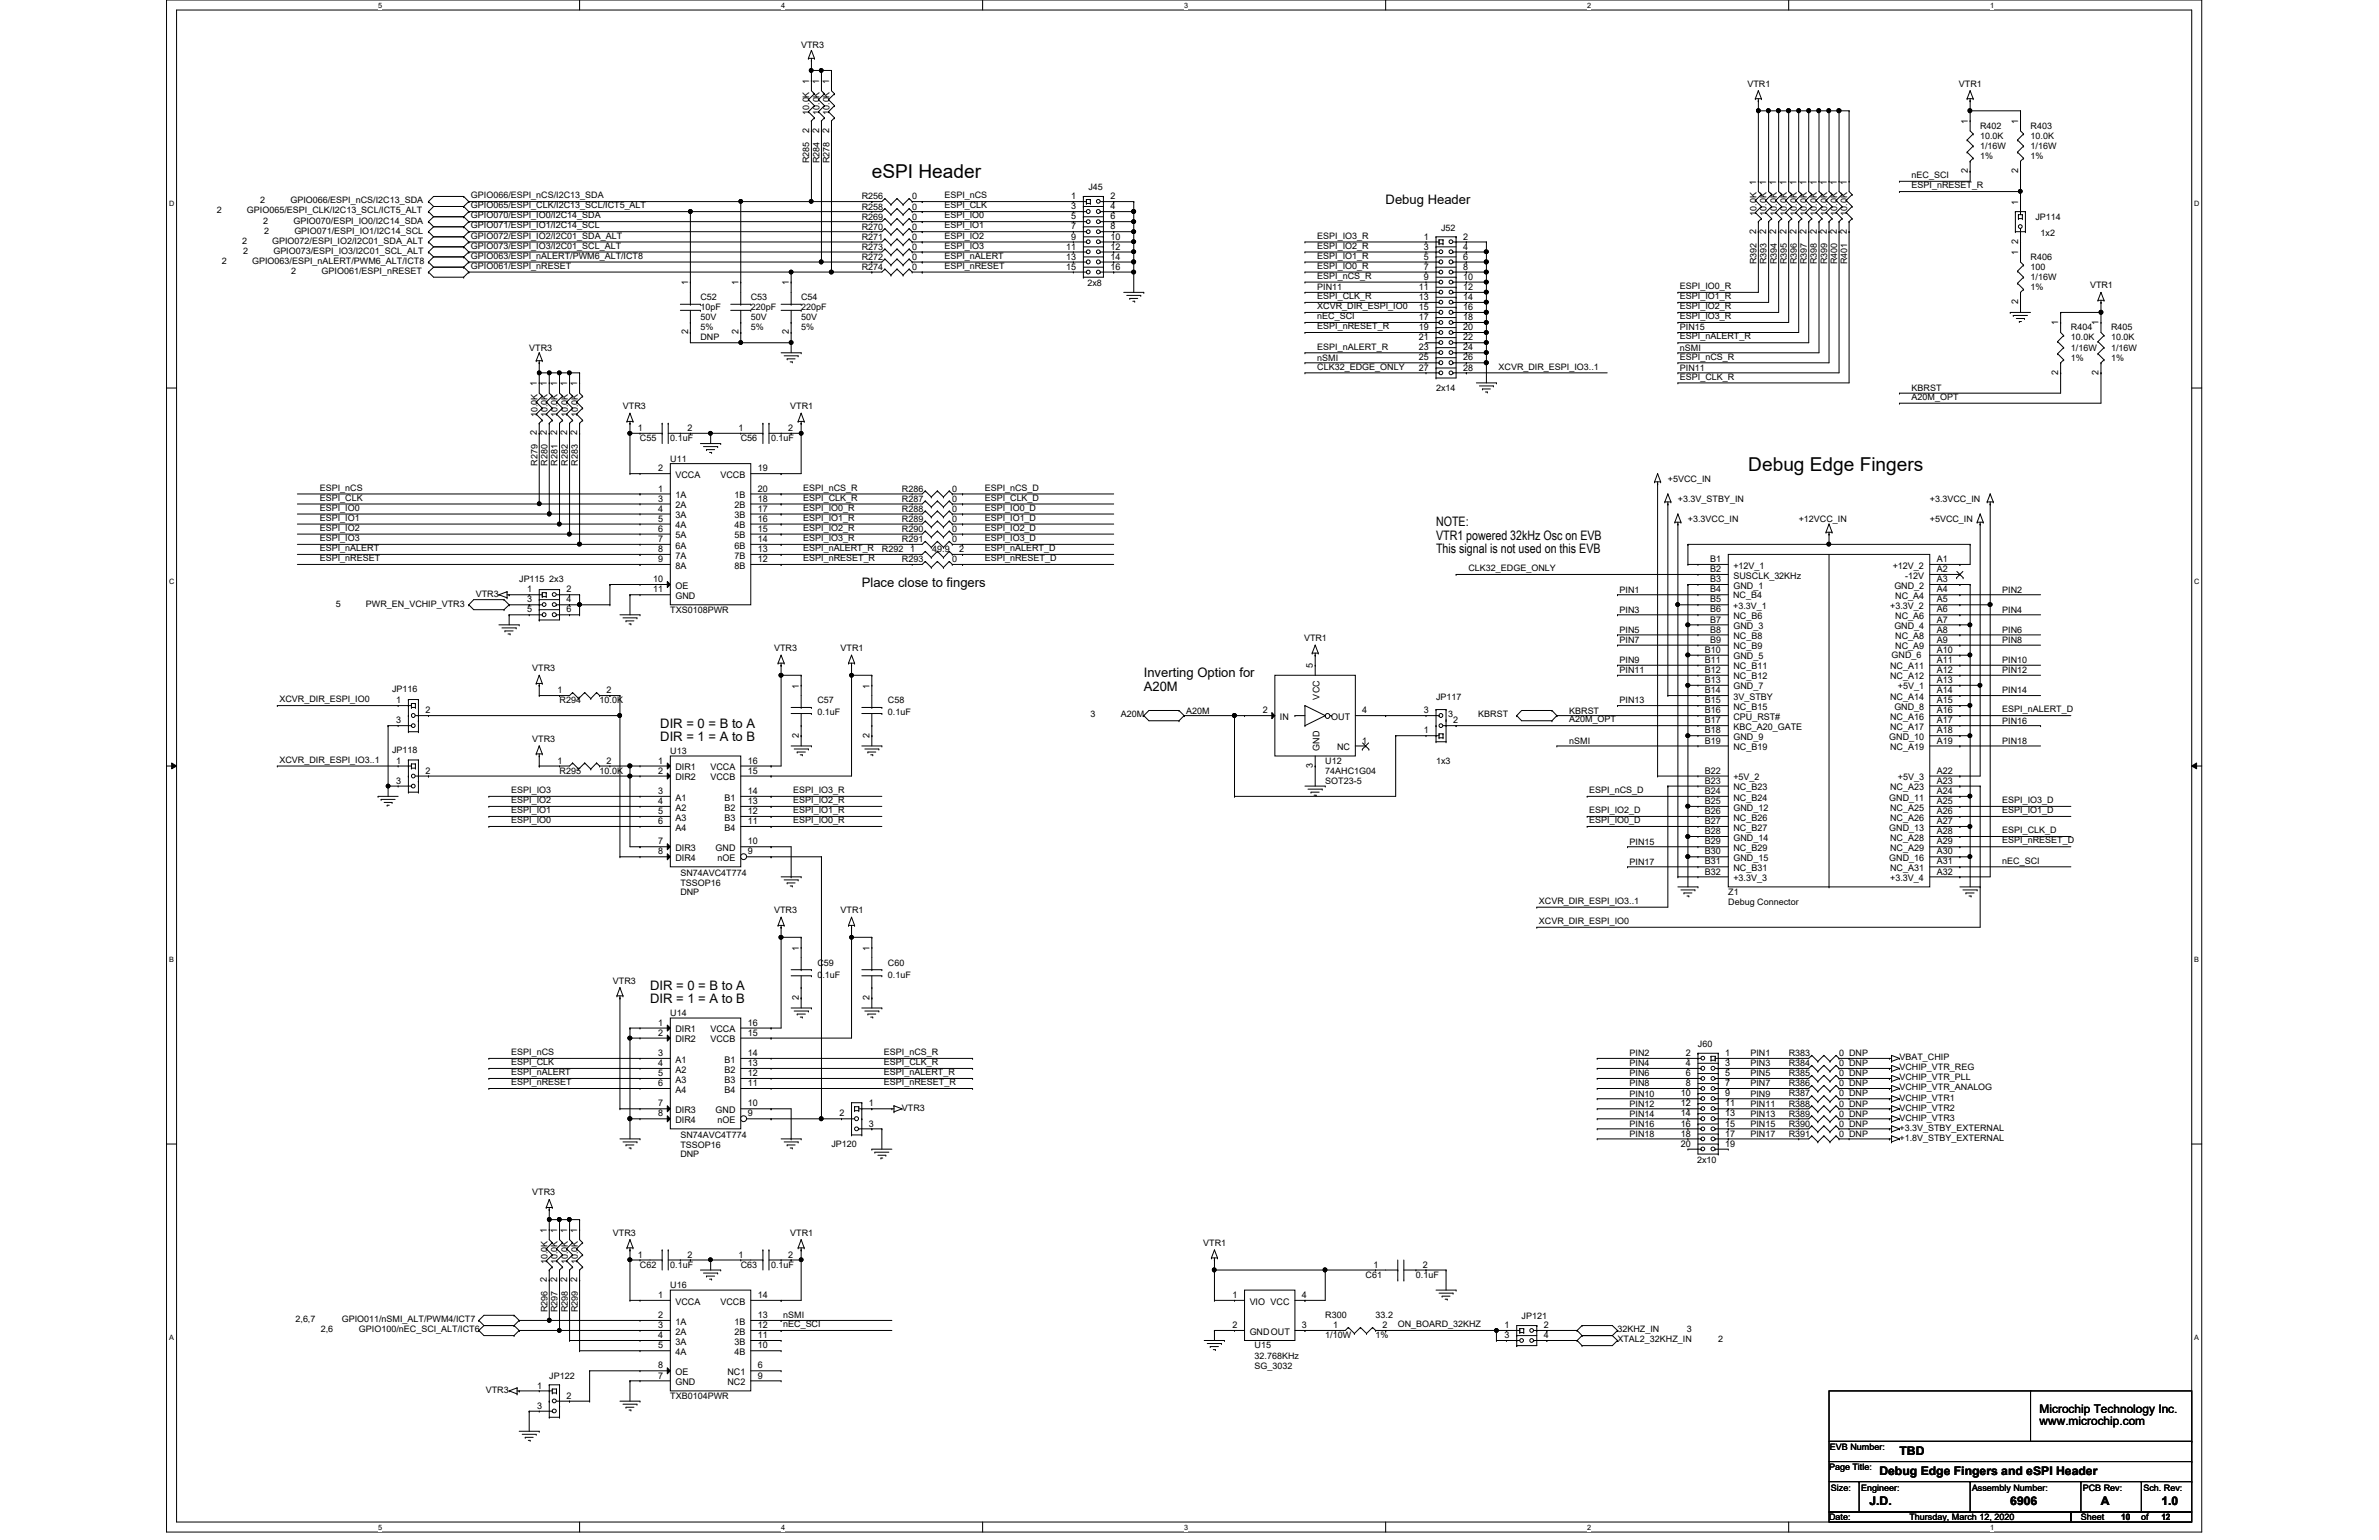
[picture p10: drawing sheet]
<svg xmlns="http://www.w3.org/2000/svg" width="432mm" height="279mm" viewBox="0 0 432 279" stroke-linecap="round" stroke-linejoin="round" font-family="sans-serif">
<defs><g id="words">
<g font-size="3.5">
<text x="158.2" y="32.3">eSPI Header</text>
<text x="317.3" y="85.4">Debug Edge Fingers</text>
</g>
<g font-size="2.4">
<text x="251.5" y="37">Debug Header</text>
<text x="260.6" y="95.5">NOTE:</text>
<text x="260.6" y="97.9">VTR1 powered 32kHz Osc on EVB</text>
<text x="260.6" y="100.3">This signal is not used on this EVB</text>
<text x="156.4" y="106.4">Place close to fingers</text>
<text x="207.6" y="122.9">Inverting Option for</text>
<text x="207.6" y="125.3">A20M</text>
<text x="119.8" y="132">DIR = 0 = B to A</text>
<text x="119.8" y="134.5">DIR = 1 = A to B</text>
<text x="118" y="179.6">DIR = 0 = B to A</text>
<text x="118" y="182">DIR = 1 = A to B</text>
</g>
<g font-size="2.2">
<text x="370.2" y="256.4">Microchip Technology Inc.</text>
<text x="344.8" y="263.9">TBD</text>
<text x="370.2" y="258.6">www.microchip.com</text>
<text x="341.1" y="267.5">Debug Edge Fingers and eSPI Header</text>
<text x="339.3" y="273">J.D.</text>
<text x="364.9" y="273">6906</text>
<text x="381.3" y="273">A</text>
<text x="392.3" y="273">1.0</text>
</g>
<g font-size="1.7">
<text x="146.9" y="15.2" transform="rotate(-90 146.9 15.2)">1</text>
<text x="148.7" y="15.2" transform="rotate(-90 148.7 15.2)">1</text>
<text x="150.5" y="15.2" transform="rotate(-90 150.5 15.2)">1</text>
<text x="357.2" y="22.5" transform="rotate(-90 357.2 22.5)">1</text>
<text x="366.3" y="22.5" transform="rotate(-90 366.3 22.5)">1</text>
<text x="146.9" y="24.1" transform="rotate(-90 146.9 24.1)">2</text>
<text x="148.7" y="24.1" transform="rotate(-90 148.7 24.1)">2</text>
<text x="150.5" y="24.1" transform="rotate(-90 150.5 24.1)">2</text>
<text x="318.7" y="33.5" transform="rotate(-90 318.7 33.5)">1</text>
<text x="320.6" y="33.5" transform="rotate(-90 320.6 33.5)">1</text>
<text x="322.4" y="33.5" transform="rotate(-90 322.4 33.5)">1</text>
<text x="324.2" y="33.5" transform="rotate(-90 324.2 33.5)">1</text>
<text x="326.1" y="33.5" transform="rotate(-90 326.1 33.5)">1</text>
<text x="327.9" y="33.5" transform="rotate(-90 327.9 33.5)">1</text>
<text x="329.7" y="33.5" transform="rotate(-90 329.7 33.5)">1</text>
<text x="331.6" y="33.5" transform="rotate(-90 331.6 33.5)">1</text>
<text x="333.4" y="33.5" transform="rotate(-90 333.4 33.5)">1</text>
<text x="335.2" y="33.5" transform="rotate(-90 335.2 33.5)">1</text>
<text x="357.2" y="31.4" transform="rotate(-90 357.2 31.4)">2</text>
<text x="366.3" y="31.4" transform="rotate(-90 366.3 31.4)">2</text>
<text x="194.4" y="36.2">1</text>
<text x="194.4" y="38">3</text>
<text x="194.4" y="39.8">5</text>
<text x="194.4" y="41.6">7</text>
<text x="201.5" y="38">4</text>
<text x="201.5" y="36.2">2</text>
<text x="201.5" y="39.8">6</text>
<text x="201.5" y="41.6">8</text>
<text x="366.3" y="37.1" transform="rotate(-90 366.3 37.1)">1</text>
<text x="193.5" y="45.3">11</text>
<text x="193.5" y="47.1">13</text>
<text x="194.4" y="43.5">9</text>
<text x="201.5" y="43.5">10</text>
<text x="201.5" y="45.3">12</text>
<text x="201.5" y="47.1">14</text>
<text x="258.4" y="43.5">1</text>
<text x="258.4" y="45.3">3</text>
<text x="258.4" y="47.1">5</text>
<text x="265.6" y="45.3">4</text>
<text x="265.6" y="43.5">2</text>
<text x="265.6" y="47.1">6</text>
<text x="318.7" y="42.4" transform="rotate(-90 318.7 42.4)">2</text>
<text x="320.6" y="42.4" transform="rotate(-90 320.6 42.4)">2</text>
<text x="322.4" y="42.4" transform="rotate(-90 322.4 42.4)">2</text>
<text x="324.2" y="42.4" transform="rotate(-90 324.2 42.4)">2</text>
<text x="326.1" y="42.4" transform="rotate(-90 326.1 42.4)">2</text>
<text x="327.9" y="42.4" transform="rotate(-90 327.9 42.4)">2</text>
<text x="329.7" y="42.4" transform="rotate(-90 329.7 42.4)">2</text>
<text x="331.6" y="42.4" transform="rotate(-90 331.6 42.4)">2</text>
<text x="333.4" y="42.4" transform="rotate(-90 333.4 42.4)">2</text>
<text x="335.2" y="42.4" transform="rotate(-90 335.2 42.4)">2</text>
<text x="366.3" y="46.3" transform="rotate(-90 366.3 46.3)">1</text>
<text x="366.3" y="44.2" transform="rotate(-90 366.3 44.2)">2</text>
<text x="124.9" y="51.8" transform="rotate(-90 124.9 51.8)">1</text>
<text x="134" y="51.8" transform="rotate(-90 134 51.8)">1</text>
<text x="143.2" y="51.8" transform="rotate(-90 143.2 51.8)">1</text>
<text x="193.5" y="48.9">15</text>
<text x="201.5" y="48.9">16</text>
<text x="257.5" y="52.6">11</text>
<text x="258.4" y="48.9">7</text>
<text x="258.4" y="50.8">9</text>
<text x="265.6" y="48.9">8</text>
<text x="265.6" y="50.8">10</text>
<text x="265.6" y="52.6">12</text>
<text x="257.5" y="54.4">13</text>
<text x="257.5" y="56.3">15</text>
<text x="257.5" y="58.1">17</text>
<text x="257.5" y="59.9">19</text>
<text x="265.6" y="54.4">14</text>
<text x="265.6" y="56.3">16</text>
<text x="265.6" y="58.1">18</text>
<text x="265.6" y="59.9">20</text>
<text x="366.3" y="55.2" transform="rotate(-90 366.3 55.2)">2</text>
<text x="373.6" y="59.1" transform="rotate(-90 373.6 59.1)">1</text>
<text x="380.9" y="59.1" transform="rotate(-90 380.9 59.1)">1</text>
<text x="124.9" y="60.7" transform="rotate(-90 124.9 60.7)">2</text>
<text x="134" y="60.7" transform="rotate(-90 134 60.7)">2</text>
<text x="143.2" y="60.7" transform="rotate(-90 143.2 60.7)">2</text>
<text x="257.5" y="61.8">21</text>
<text x="257.5" y="63.6">23</text>
<text x="257.5" y="65.4">25</text>
<text x="265.6" y="63.6">24</text>
<text x="265.6" y="65.4">26</text>
<text x="265.6" y="61.8">22</text>
<text x="97.5" y="70.1" transform="rotate(-90 97.5 70.1)">1</text>
<text x="99.3" y="70.1" transform="rotate(-90 99.3 70.1)">1</text>
<text x="101.1" y="70.1" transform="rotate(-90 101.1 70.1)">1</text>
<text x="103" y="70.1" transform="rotate(-90 103 70.1)">1</text>
<text x="104.8" y="70.1" transform="rotate(-90 104.8 70.1)">1</text>
<text x="257.5" y="67.2">27</text>
<text x="265.6" y="67.2">28</text>
<text x="373.6" y="68" transform="rotate(-90 373.6 68)">2</text>
<text x="380.9" y="68" transform="rotate(-90 380.9 68)">2</text>
<text x="97.5" y="79" transform="rotate(-90 97.5 79)">2</text>
<text x="99.3" y="79" transform="rotate(-90 99.3 79)">2</text>
<text x="101.1" y="79" transform="rotate(-90 101.1 79)">2</text>
<text x="103" y="79" transform="rotate(-90 103 79)">2</text>
<text x="104.8" y="79" transform="rotate(-90 104.8 79)">2</text>
<text x="115.8" y="78.2">1</text>
<text x="124.8" y="78.2">2</text>
<text x="134.1" y="78.2">1</text>
<text x="143" y="78.2">2</text>
<text x="119.5" y="85.5">2</text>
<text x="119.5" y="89.2">1</text>
<text x="122.6" y="86.7">VCCA</text>
<text x="130.8" y="86.7">VCCB</text>
<text x="137.5" y="85.5">19</text>
<text x="137.5" y="89.2">20</text>
<text x="119.5" y="91">3</text>
<text x="119.5" y="92.8">4</text>
<text x="119.5" y="94.7">5</text>
<text x="122.6" y="90.4">1A</text>
<text x="122.6" y="92.2">2A</text>
<text x="122.6" y="94">3A</text>
<text x="122.6" y="95.8">4A</text>
<text x="133.3" y="90.4">1B</text>
<text x="133.3" y="92.2">2B</text>
<text x="133.3" y="94">3B</text>
<text x="133.3" y="95.8">4B</text>
<text x="137.5" y="91">18</text>
<text x="137.5" y="92.8">17</text>
<text x="137.5" y="94.7">16</text>
<text x="119.5" y="96.5">6</text>
<text x="119.5" y="98.3">7</text>
<text x="119.5" y="100.2">8</text>
<text x="119.5" y="102">9</text>
<text x="122.6" y="97.7">5A</text>
<text x="122.6" y="99.5">6A</text>
<text x="122.6" y="101.3">7A</text>
<text x="133.3" y="97.7">5B</text>
<text x="133.3" y="99.5">6B</text>
<text x="133.3" y="101.3">7B</text>
<text x="137.5" y="96.5">15</text>
<text x="137.5" y="98.3">14</text>
<text x="137.5" y="100.2">13</text>
<text x="137.5" y="102">12</text>
<text x="165.2" y="100.2">1</text>
<text x="174.1" y="100.2">2</text>
<text x="310.4" y="102">B1</text>
<text x="351.5" y="102">A1</text>
<text x="95.7" y="107.5">1</text>
<text x="102.8" y="107.5">2</text>
<text x="118.5" y="107.5">11</text>
<text x="118.5" y="105.6">10</text>
<text x="122.6" y="106.8">OE</text>
<text x="122.6" y="103.2">8A</text>
<text x="133.3" y="103.2">8B</text>
<text x="310.4" y="103.8">B2</text>
<text x="310.4" y="105.6">B3</text>
<text x="310.4" y="107.5">B4</text>
<text x="314.6" y="103.2">+12V_1</text>
<text x="314.6" y="105">SUSCLK_32KHz</text>
<text x="314.6" y="106.8">GND_1</text>
<text x="343.5" y="103.2">+12V_2</text>
<text x="343.8" y="106.8">GND_2</text>
<text x="345.8" y="105">-12V</text>
<text x="351.5" y="105.6">A3</text>
<text x="351.5" y="103.8">A2</text>
<text x="351.5" y="107.5">A4</text>
<text x="95.7" y="109.3">3</text>
<text x="95.7" y="111.1">5</text>
<text x="102.8" y="109.3">4</text>
<text x="102.8" y="111.1">6</text>
<text x="122.6" y="108.7">GND</text>
<text x="310.4" y="111.1">B6</text>
<text x="310.4" y="112.9">B7</text>
<text x="310.4" y="109.3">B5</text>
<text x="314.6" y="112.3">NC_B6</text>
<text x="343.1" y="110.5">+3.3V_2</text>
<text x="344" y="108.7">NC_A4</text>
<text x="344" y="112.3">NC_A6</text>
<text x="351.5" y="109.3">A5</text>
<text x="351.5" y="112.9">A7</text>
<text x="351.5" y="111.1">A6</text>
<text x="309.5" y="118.4">B10</text>
<text x="310.4" y="114.8">B8</text>
<text x="310.4" y="116.6">B9</text>
<text x="314.6" y="114.1">GND_3</text>
<text x="314.6" y="116">NC_B8</text>
<text x="314.6" y="117.8">NC_B9</text>
<text x="314.6" y="119.6">GND_5</text>
<text x="343.8" y="114.1">GND_4</text>
<text x="344" y="116">NC_A8</text>
<text x="344" y="117.8">NC_A9</text>
<text x="351.5" y="118.4">A10</text>
<text x="351.5" y="114.8">A8</text>
<text x="351.5" y="116.6">A9</text>
<text x="101.2" y="125.8">1</text>
<text x="110.1" y="125.8">2</text>
<text x="145" y="124.9" transform="rotate(-90 145 124.9)">1</text>
<text x="157.8" y="124.9" transform="rotate(-90 157.8 124.9)">1</text>
<text x="238.3" y="121.2" transform="rotate(-90 238.3 121.2)">5</text>
<text x="309.5" y="120.3">B11</text>
<text x="309.5" y="122.1">B12</text>
<text x="309.5" y="123.9">B13</text>
<text x="309.5" y="125.8">B14</text>
<text x="314.6" y="121.5">NC_B11</text>
<text x="314.6" y="123.3">NC_B12</text>
<text x="314.6" y="125.1">GND_7</text>
<text x="343.1" y="121.5">NC_A11</text>
<text x="343.1" y="123.3">NC_A12</text>
<text x="344.5" y="125.1">+5V_1</text>
<text x="351.5" y="120.3">A11</text>
<text x="351.5" y="122.1">A12</text>
<text x="351.5" y="123.9">A13</text>
<text x="351.5" y="125.8">A14</text>
<text x="71.9" y="127.6">1</text>
<text x="71.9" y="131.2">3</text>
<text x="77.2" y="129.4">2</text>
<text x="229.2" y="129.4">2</text>
<text x="232.3" y="130.6">IN</text>
<text x="239.5" y="126.9" transform="rotate(-90 239.5 126.9)">VCC</text>
<text x="241.6" y="130.6">OUT</text>
<text x="247.3" y="129.4">4</text>
<text x="258.4" y="129.4">3</text>
<text x="263.7" y="131.2">2</text>
<text x="309.5" y="127.6">B15</text>
<text x="309.5" y="129.4">B16</text>
<text x="309.5" y="131.2">B17</text>
<text x="314.6" y="127">3V_STBY</text>
<text x="314.6" y="128.8">NC_B15</text>
<text x="314.6" y="130.6">CPU_RST#</text>
<text x="343.1" y="127">NC_A14</text>
<text x="343.1" y="130.6">NC_A16</text>
<text x="343.8" y="128.8">GND_8</text>
<text x="351.5" y="127.6">A15</text>
<text x="351.5" y="129.4">A16</text>
<text x="351.5" y="131.2">A17</text>
<text x="145" y="133.8" transform="rotate(-90 145 133.8)">2</text>
<text x="157.8" y="133.8" transform="rotate(-90 157.8 133.8)">2</text>
<text x="239.5" y="136.2" transform="rotate(-90 239.5 136.2)">GND</text>
<text x="242.7" y="136.1">NC</text>
<text x="247.3" y="134.9">1</text>
<text x="258.4" y="133.1">1</text>
<text x="309.5" y="133.1">B18</text>
<text x="309.5" y="134.9">B19</text>
<text x="314.6" y="132.4">KBC_A20_GATE</text>
<text x="314.6" y="134.2">GND_9</text>
<text x="314.6" y="136.1">NC_B19</text>
<text x="342.9" y="134.2">GND_10</text>
<text x="343.1" y="132.4">NC_A17</text>
<text x="343.1" y="136.1">NC_A19</text>
<text x="351.5" y="133.1">A18</text>
<text x="351.5" y="134.9">A19</text>
<text x="71.9" y="138.6">1</text>
<text x="71.9" y="142.2">3</text>
<text x="77.2" y="140.4">2</text>
<text x="101.2" y="138.6">1</text>
<text x="110.1" y="138.6">2</text>
<text x="119.5" y="138.6">1</text>
<text x="119.5" y="140.4">2</text>
<text x="122.6" y="139.7">DIR1</text>
<text x="122.6" y="141.6">DIR2</text>
<text x="128.9" y="139.7">VCCA</text>
<text x="128.9" y="141.6">VCCB</text>
<text x="135.7" y="138.6">16</text>
<text x="135.7" y="140.4">15</text>
<text x="238.3" y="139.3" transform="rotate(-90 238.3 139.3)">3</text>
<text x="309.5" y="140.4">B22</text>
<text x="309.5" y="142.2">B23</text>
<text x="314.6" y="141.6">+5V_2</text>
<text x="314.6" y="143.4">NC_B23</text>
<text x="343.1" y="143.4">NC_A23</text>
<text x="344.5" y="141.6">+5V_3</text>
<text x="351.5" y="140.4">A22</text>
<text x="351.5" y="142.2">A23</text>
<text x="119.5" y="145.9">4</text>
<text x="119.5" y="144.1">3</text>
<text x="119.5" y="147.7">5</text>
<text x="119.5" y="149.5">6</text>
<text x="122.6" y="147.1">A2</text>
<text x="122.6" y="145.2">A1</text>
<text x="122.6" y="148.9">A3</text>
<text x="131.5" y="147.1">B2</text>
<text x="131.5" y="145.2">B1</text>
<text x="131.5" y="148.9">B3</text>
<text x="135.7" y="145.9">13</text>
<text x="135.7" y="144.1">14</text>
<text x="135.7" y="147.7">12</text>
<text x="135.7" y="149.5">11</text>
<text x="309.5" y="144.1">B24</text>
<text x="309.5" y="145.9">B25</text>
<text x="309.5" y="147.7">B26</text>
<text x="309.5" y="149.5">B27</text>
<text x="314.6" y="145.2">NC_B24</text>
<text x="314.6" y="147.1">GND_12</text>
<text x="314.6" y="148.9">NC_B26</text>
<text x="342.9" y="145.2">GND_11</text>
<text x="343.1" y="147.1">NC_A25</text>
<text x="343.1" y="148.9">NC_A26</text>
<text x="351.5" y="144.1">A24</text>
<text x="351.5" y="145.9">A25</text>
<text x="351.5" y="147.7">A26</text>
<text x="351.5" y="149.5">A27</text>
<text x="119.5" y="155">8</text>
<text x="119.5" y="153.2">7</text>
<text x="122.6" y="150.7">A4</text>
<text x="122.6" y="154.4">DIR3</text>
<text x="129.9" y="154.4">GND</text>
<text x="131.5" y="150.7">B4</text>
<text x="135.7" y="153.2">10</text>
<text x="135.7" y="155">9</text>
<text x="309.5" y="151.3">B28</text>
<text x="309.5" y="153.2">B29</text>
<text x="309.5" y="155">B30</text>
<text x="314.6" y="150.7">NC_B27</text>
<text x="314.6" y="152.5">GND_14</text>
<text x="314.6" y="154.4">NC_B29</text>
<text x="342.9" y="150.7">GND_13</text>
<text x="343.1" y="152.5">NC_A28</text>
<text x="343.1" y="154.4">NC_A29</text>
<text x="351.5" y="151.3">A28</text>
<text x="351.5" y="153.2">A29</text>
<text x="351.5" y="155">A30</text>
<text x="122.6" y="156.2">DIR4</text>
<text x="130.2" y="156.2">nOE</text>
<text x="309.5" y="156.8">B31</text>
<text x="309.5" y="158.7">B32</text>
<text x="314.6" y="156.2">GND_15</text>
<text x="314.6" y="158">NC_B31</text>
<text x="314.6" y="159.9">+3.3V_3</text>
<text x="342.9" y="156.2">GND_16</text>
<text x="343.1" y="158">NC_A31</text>
<text x="343.1" y="159.9">+3.3V_4</text>
<text x="351.5" y="156.8">A31</text>
<text x="351.5" y="158.7">A32</text>
<text x="145" y="172.5" transform="rotate(-90 145 172.5)">1</text>
<text x="157.8" y="172.5" transform="rotate(-90 157.8 172.5)">1</text>
<text x="145" y="181.4" transform="rotate(-90 145 181.4)">2</text>
<text x="157.8" y="181.4" transform="rotate(-90 157.8 181.4)">2</text>
<text x="119.5" y="191.6">3</text>
<text x="119.5" y="186.1">1</text>
<text x="119.5" y="187.9">2</text>
<text x="122.6" y="187.3">DIR1</text>
<text x="122.6" y="189.1">DIR2</text>
<text x="128.9" y="187.3">VCCA</text>
<text x="128.9" y="189.1">VCCB</text>
<text x="135.7" y="186.1">16</text>
<text x="135.7" y="187.9">15</text>
<text x="135.7" y="191.6">14</text>
<text x="306" y="191.6">2</text>
<text x="313.1" y="191.6">1</text>
<text x="119.5" y="193.4">4</text>
<text x="119.5" y="195.2">5</text>
<text x="119.5" y="197.1">6</text>
<text x="122.6" y="194.6">A2</text>
<text x="122.6" y="192.8">A1</text>
<text x="122.6" y="196.4">A3</text>
<text x="131.5" y="194.6">B2</text>
<text x="131.5" y="192.8">B1</text>
<text x="131.5" y="196.4">B3</text>
<text x="135.7" y="193.4">13</text>
<text x="135.7" y="195.2">12</text>
<text x="135.7" y="197.1">11</text>
<text x="306" y="193.4">4</text>
<text x="306" y="195.2">6</text>
<text x="306" y="197.1">8</text>
<text x="313.1" y="193.4">3</text>
<text x="313.1" y="195.2">5</text>
<text x="313.1" y="197.1">7</text>
<text x="119.5" y="202.6">8</text>
<text x="119.5" y="200.7">7</text>
<text x="122.6" y="198.2">A4</text>
<text x="122.6" y="203.8">DIR4</text>
<text x="122.6" y="201.9">DIR3</text>
<text x="129.9" y="201.9">GND</text>
<text x="130.2" y="203.8">nOE</text>
<text x="131.5" y="198.2">B4</text>
<text x="135.7" y="200.7">10</text>
<text x="135.7" y="202.6">9</text>
<text x="152.4" y="202.6">2</text>
<text x="157.7" y="200.7">1</text>
<text x="305.1" y="198.9">10</text>
<text x="305.1" y="200.7">12</text>
<text x="305.1" y="202.6">14</text>
<text x="313.1" y="198.9">9</text>
<text x="313.1" y="200.7">11</text>
<text x="313.1" y="202.6">13</text>
<text x="157.7" y="204.4">3</text>
<text x="305.1" y="204.4">16</text>
<text x="305.1" y="206.2">18</text>
<text x="305.1" y="208.1">20</text>
<text x="313.1" y="204.4">15</text>
<text x="313.1" y="206.2">17</text>
<text x="313.1" y="208.1">19</text>
<text x="99.3" y="223.6" transform="rotate(-90 99.3 223.6)">1</text>
<text x="101.1" y="223.6" transform="rotate(-90 101.1 223.6)">1</text>
<text x="103" y="223.6" transform="rotate(-90 103 223.6)">1</text>
<text x="104.8" y="223.6" transform="rotate(-90 104.8 223.6)">1</text>
<text x="99.3" y="232.6" transform="rotate(-90 99.3 232.6)">2</text>
<text x="101.1" y="232.6" transform="rotate(-90 101.1 232.6)">2</text>
<text x="103" y="232.6" transform="rotate(-90 103 232.6)">2</text>
<text x="104.8" y="232.6" transform="rotate(-90 104.8 232.6)">2</text>
<text x="115.8" y="228.2">1</text>
<text x="124.8" y="228.2">2</text>
<text x="134.1" y="228.2">1</text>
<text x="143" y="228.2">2</text>
<text x="249.3" y="230">1</text>
<text x="258.3" y="230">2</text>
<text x="119.5" y="235.5">1</text>
<text x="119.5" y="239.1">2</text>
<text x="122.6" y="236.7">VCCA</text>
<text x="130.8" y="236.7">VCCB</text>
<text x="137.5" y="235.5">14</text>
<text x="137.5" y="239.1">13</text>
<text x="223.7" y="235.5">1</text>
<text x="226.8" y="236.7">VIO VCC</text>
<text x="236.3" y="235.5">4</text>
<text x="119.5" y="241">3</text>
<text x="119.5" y="242.8">4</text>
<text x="119.5" y="244.6">5</text>
<text x="122.6" y="240.3">1A</text>
<text x="122.6" y="242.1">2A</text>
<text x="122.6" y="244">3A</text>
<text x="122.6" y="245.8">4A</text>
<text x="133.3" y="240.3">1B</text>
<text x="133.3" y="242.1">2B</text>
<text x="133.3" y="244">3B</text>
<text x="133.3" y="245.8">4B</text>
<text x="137.5" y="241">12</text>
<text x="137.5" y="242.8">11</text>
<text x="137.5" y="244.6">10</text>
<text x="223.7" y="241">2</text>
<text x="226.8" y="242.1">GNDOUT</text>
<text x="236.3" y="241">3</text>
<text x="242" y="241">1</text>
<text x="251" y="241">2</text>
<text x="273.1" y="241">1</text>
<text x="273.1" y="242.8">3</text>
<text x="280.2" y="242.8">4</text>
<text x="280.2" y="241">2</text>
<text x="97.5" y="251.9">1</text>
<text x="119.5" y="250.1">7</text>
<text x="119.5" y="248.3">8</text>
<text x="122.6" y="251.3">GND</text>
<text x="122.6" y="249.5">OE</text>
<text x="132" y="249.5">NC1</text>
<text x="132" y="251.3">NC2</text>
<text x="137.5" y="248.3">6</text>
<text x="137.5" y="250.1">9</text>
<text x="97.5" y="255.6">3</text>
<text x="102.8" y="253.8">2</text>
</g>
<g font-size="1.6">
<text x="145.4" y="8.8">VTR3</text>
<text x="317.2" y="15.7">VTR1</text>
<text x="355.6" y="15.7">VTR1</text>
<text x="146.9" y="20.8" transform="rotate(-90 146.9 20.8)">10.0K</text>
<text x="148.8" y="20.8" transform="rotate(-90 148.8 20.8)">10.0K</text>
<text x="150.6" y="20.8" transform="rotate(-90 150.6 20.8)">10.0K</text>
<text x="359.4" y="23.4">R402</text>
<text x="368.6" y="23.4">R403</text>
<text x="146.9" y="29.6" transform="rotate(-90 146.9 29.6)">R285</text>
<text x="148.8" y="29.6" transform="rotate(-90 148.8 29.6)">R284</text>
<text x="150.6" y="29.6" transform="rotate(-90 150.6 29.6)">R278</text>
<text x="359.4" y="25.2">10.0K</text>
<text x="359.4" y="27.1">1/16W</text>
<text x="359.4" y="28.9">1%</text>
<text x="368.6" y="25.2">10.0K</text>
<text x="368.6" y="27.1">1/16W</text>
<text x="368.6" y="28.9">1%</text>
<text x="85.5" y="36">GPIO066/ESPI_nCS/I2C13_SDA</text>
<text x="171.4" y="36">ESPI_nCS</text>
<text x="197.6" y="34.5">J45</text>
<text x="347" y="32.3">nEC_SCI</text>
<text x="347" y="34.2">ESPI_nRESET_R</text>
<text x="39.4" y="38.7">2</text>
<text x="44.8" y="38.7">GPIO065/ESPI_CLK/I2C13_SCL/ICT5_ALT</text>
<text x="47.2" y="36.9">2</text>
<text x="47.8" y="40.6">2</text>
<text x="52.7" y="36.9">GPIO066/ESPI_nCS/I2C13_SDA</text>
<text x="53.3" y="40.6">GPIO070/ESPI_IO0/I2C14_SDA</text>
<text x="85.5" y="37.8">GPIO065/ESPI_CLK/I2C13_SCL/ICT5_ALT</text>
<text x="85.5" y="41.4">GPIO071/ESPI_IO1/I2C14_SCL</text>
<text x="85.5" y="39.6">GPIO070/ESPI_IO0/I2C14_SDA</text>
<text x="156.4" y="41.7">R270</text>
<text x="156.4" y="39.8">R269</text>
<text x="156.4" y="36.2">R256</text>
<text x="156.4" y="38">R258</text>
<text x="165.6" y="41.7">0</text>
<text x="165.6" y="39.8">0</text>
<text x="165.6" y="36.2">0</text>
<text x="165.6" y="38">0</text>
<text x="171.4" y="37.8">ESPI_CLK</text>
<text x="171.4" y="41.4">ESPI_IO1</text>
<text x="171.4" y="39.6">ESPI_IO0</text>
<text x="261.6" y="41.9">J52</text>
<text x="318.8" y="39.1" transform="rotate(-90 318.8 39.1)">10.0K</text>
<text x="320.6" y="39.1" transform="rotate(-90 320.6 39.1)">10.0K</text>
<text x="322.5" y="39.1" transform="rotate(-90 322.5 39.1)">10.0K</text>
<text x="324.3" y="39.1" transform="rotate(-90 324.3 39.1)">10.0K</text>
<text x="326.1" y="39.1" transform="rotate(-90 326.1 39.1)">10.0K</text>
<text x="328" y="39.1" transform="rotate(-90 328 39.1)">10.0K</text>
<text x="329.8" y="39.1" transform="rotate(-90 329.8 39.1)">10.0K</text>
<text x="331.6" y="39.1" transform="rotate(-90 331.6 39.1)">10.0K</text>
<text x="333.5" y="39.1" transform="rotate(-90 333.5 39.1)">10.0K</text>
<text x="335.3" y="39.1" transform="rotate(-90 335.3 39.1)">10.0K</text>
<text x="369.4" y="39.8">JP114</text>
<text x="40.3" y="47.9">2</text>
<text x="43.9" y="44.2">2</text>
<text x="44.1" y="46.1">2</text>
<text x="45.8" y="47.9">GPIO063/ESPI_nALERT/PWM6_ALT/ICT8</text>
<text x="48" y="42.4">2</text>
<text x="49.4" y="44.2">GPIO072/ESPI_IO2/I2C01_SDA_ALT</text>
<text x="49.6" y="46.1">GPIO073/ESPI_IO3/I2C01_SCL_ALT</text>
<text x="53.4" y="42.4">GPIO071/ESPI_IO1/I2C14_SCL</text>
<text x="85.5" y="45.1">GPIO073/ESPI_IO3/I2C01_SCL_ALT</text>
<text x="85.5" y="46.9">GPIO063/ESPI_nALERT/PWM6_ALT/ICT8</text>
<text x="85.5" y="43.3">GPIO072/ESPI_IO2/I2C01_SDA_ALT</text>
<text x="156.4" y="45.3">R273</text>
<text x="156.4" y="47.2">R272</text>
<text x="156.4" y="43.5">R271</text>
<text x="165.6" y="45.3">0</text>
<text x="165.6" y="47.2">0</text>
<text x="165.6" y="43.5">0</text>
<text x="171.4" y="43.3">ESPI_IO2</text>
<text x="171.4" y="46.9">ESPI_nALERT</text>
<text x="171.4" y="45.1">ESPI_IO3</text>
<text x="239.1" y="45.1">ESPI_IO2_R</text>
<text x="239.1" y="43.3">ESPI_IO3_R</text>
<text x="239.1" y="46.9">ESPI_IO1_R</text>
<text x="318.8" y="47.9" transform="rotate(-90 318.8 47.9)">R392</text>
<text x="320.6" y="47.9" transform="rotate(-90 320.6 47.9)">R393</text>
<text x="322.5" y="47.9" transform="rotate(-90 322.5 47.9)">R394</text>
<text x="324.3" y="47.9" transform="rotate(-90 324.3 47.9)">R395</text>
<text x="326.1" y="47.9" transform="rotate(-90 326.1 47.9)">R396</text>
<text x="328" y="47.9" transform="rotate(-90 328 47.9)">R397</text>
<text x="329.8" y="47.9" transform="rotate(-90 329.8 47.9)">R398</text>
<text x="331.6" y="47.9" transform="rotate(-90 331.6 47.9)">R399</text>
<text x="333.5" y="47.9" transform="rotate(-90 333.5 47.9)">R400</text>
<text x="335.3" y="47.9" transform="rotate(-90 335.3 47.9)">R401</text>
<text x="368.6" y="47.2">R406</text>
<text x="370.4" y="42.8">1x2</text>
<text x="52.9" y="49.7">2</text>
<text x="58.4" y="49.7">GPIO061/ESPI_nRESET</text>
<text x="85.5" y="48.8">GPIO061/ESPI_nRESET</text>
<text x="156.4" y="49">R274</text>
<text x="165.6" y="49">0</text>
<text x="171.4" y="48.8">ESPI_nRESET</text>
<text x="197.4" y="51.9">2x8</text>
<text x="239.1" y="52.7">PIN11</text>
<text x="239.1" y="48.8">ESPI_IO0_R</text>
<text x="239.1" y="50.6">ESPI_nCS_R</text>
<text x="304.9" y="52.5">ESPI_IO0_R</text>
<text x="368.6" y="49">100</text>
<text x="368.6" y="50.8">1/16W</text>
<text x="368.6" y="52.6">1%</text>
<text x="379.3" y="52.3">VTR1</text>
<text x="127.1" y="54.5">C52</text>
<text x="127.1" y="56.3">10pF</text>
<text x="127.1" y="58.1">50V</text>
<text x="127.1" y="59.9">5%</text>
<text x="136.3" y="54.5">C53</text>
<text x="136.3" y="56.3">220pF</text>
<text x="136.3" y="58.1">50V</text>
<text x="136.3" y="59.9">5%</text>
<text x="145.4" y="54.5">C54</text>
<text x="145.4" y="56.3">220pF</text>
<text x="145.4" y="58.1">50V</text>
<text x="145.4" y="59.9">5%</text>
<text x="239.1" y="59.7">ESPI_nRESET_R</text>
<text x="239.1" y="57.9">nEC_SCI</text>
<text x="239.1" y="56.1">XCVR_DIR_ESPI_IO0</text>
<text x="239.1" y="54.3">ESPI_CLK_R</text>
<text x="304.9" y="56.1">ESPI_IO2_R</text>
<text x="304.9" y="57.9">ESPI_IO3_R</text>
<text x="304.9" y="54.3">ESPI_IO1_R</text>
<text x="304.9" y="59.9">PIN15</text>
<text x="375.9" y="59.9">R404</text>
<text x="383.2" y="59.9">R405</text>
<text x="96.1" y="63.6">VTR3</text>
<text x="127.1" y="61.8">DNP</text>
<text x="239.1" y="63.4">ESPI_nALERT_R</text>
<text x="239.1" y="65.4">nSMI</text>
<text x="304.9" y="63.6">nSMI</text>
<text x="304.9" y="61.6">ESPI_nALERT_R</text>
<text x="304.9" y="65.2">ESPI_nCS_R</text>
<text x="375.9" y="61.8">10.0K</text>
<text x="375.9" y="63.6">1/16W</text>
<text x="375.9" y="65.4">1%</text>
<text x="383.2" y="61.8">10.0K</text>
<text x="383.2" y="63.6">1/16W</text>
<text x="383.2" y="65.4">1%</text>
<text x="239.1" y="67.1">CLK32_EDGE_ONLY</text>
<text x="260.6" y="70.9">2x14</text>
<text x="272" y="67.1">XCVR_DIR_ESPI_IO3..1</text>
<text x="304.9" y="67.3">PIN11</text>
<text x="304.9" y="68.9">ESPI_CLK_R</text>
<text x="347" y="71">KBRST</text>
<text x="97.5" y="75.7" transform="rotate(-90 97.5 75.7)">10.0K</text>
<text x="99.4" y="75.7" transform="rotate(-90 99.4 75.7)">10.0K</text>
<text x="101.2" y="75.7" transform="rotate(-90 101.2 75.7)">10.0K</text>
<text x="103" y="75.7" transform="rotate(-90 103 75.7)">10.0K</text>
<text x="104.9" y="75.7" transform="rotate(-90 104.9 75.7)">10.0K</text>
<text x="113.1" y="74.2">VTR3</text>
<text x="143.4" y="74.2">VTR1</text>
<text x="347" y="72.6">A20M_OPT</text>
<text x="116.2" y="80.1">C55</text>
<text x="121.7" y="80.1">0.1uF</text>
<text x="121.7" y="83.7">U11</text>
<text x="134.5" y="80.1">C56</text>
<text x="140" y="80.1">0.1uF</text>
<text x="58" y="89">ESPI_nCS</text>
<text x="97.5" y="84.5" transform="rotate(-90 97.5 84.5)">R279</text>
<text x="99.4" y="84.5" transform="rotate(-90 99.4 84.5)">R280</text>
<text x="101.2" y="84.5" transform="rotate(-90 101.2 84.5)">R281</text>
<text x="103" y="84.5" transform="rotate(-90 103 84.5)">R282</text>
<text x="104.9" y="84.5" transform="rotate(-90 104.9 84.5)">R283</text>
<text x="145.8" y="89">ESPI_nCS_R</text>
<text x="163.7" y="89.2">R286</text>
<text x="172.8" y="89.2">0</text>
<text x="178.7" y="89">ESPI_nCS_D</text>
<text x="302.7" y="87.4">+5VCC_IN</text>
<text x="58" y="94.5">ESPI_IO1</text>
<text x="58" y="90.8">ESPI_CLK</text>
<text x="58" y="92.7">ESPI_IO0</text>
<text x="145.8" y="94.5">ESPI_IO1_R</text>
<text x="145.8" y="90.8">ESPI_CLK_R</text>
<text x="145.8" y="92.7">ESPI_IO0_R</text>
<text x="163.7" y="91.1">R287</text>
<text x="163.7" y="92.9">R288</text>
<text x="163.7" y="94.7">R289</text>
<text x="172.8" y="91.1">0</text>
<text x="172.8" y="92.9">0</text>
<text x="172.8" y="94.7">0</text>
<text x="178.7" y="94.5">ESPI_IO1_D</text>
<text x="178.7" y="90.8">ESPI_CLK_D</text>
<text x="178.7" y="92.7">ESPI_IO0_D</text>
<text x="304.5" y="91.1">+3.3V_STBY_IN</text>
<text x="306.4" y="94.7">+3.3VCC_IN</text>
<text x="326.5" y="94.7">+12VCC_IN</text>
<text x="350.3" y="94.7">+5VCC_IN</text>
<text x="350.3" y="91.1">+3.3VCC_IN</text>
<text x="58" y="101.8">ESPI_nRESET</text>
<text x="58" y="98.2">ESPI_IO3</text>
<text x="58" y="100">ESPI_nALERT</text>
<text x="58" y="96.3">ESPI_IO2</text>
<text x="145.8" y="98.2">ESPI_IO3_R</text>
<text x="145.8" y="96.3">ESPI_IO2_R</text>
<text x="145.8" y="101.8">ESPI_nRESET_R</text>
<text x="145.8" y="100">ESPI_nALERT_R</text>
<text x="160.1" y="100.2">R292</text>
<text x="163.7" y="96.5">R290</text>
<text x="163.7" y="98.3">R291</text>
<text x="169.2" y="100.2">49.9</text>
<text x="172.8" y="96.5">0</text>
<text x="172.8" y="98.3">0</text>
<text x="178.7" y="98.2">ESPI_IO3_D</text>
<text x="178.7" y="96.3">ESPI_IO2_D</text>
<text x="178.7" y="101.8">ESPI_nRESET_D</text>
<text x="178.7" y="100">ESPI_nALERT_D</text>
<text x="94.2" y="105.7">JP115 2x3</text>
<text x="163.7" y="102">R293</text>
<text x="172.8" y="102">0</text>
<text x="266.5" y="103.6">CLK32_EDGE_ONLY</text>
<text x="294" y="107.5">PIN1</text>
<text x="363.4" y="107.5">PIN2</text>
<text x="61" y="110.1">5</text>
<text x="66.4" y="110.1">PWR_EN_VCHIP_VTR3</text>
<text x="86.4" y="108.2">VTR3</text>
<text x="121.7" y="111.2">TXS0108PWR</text>
<text x="294" y="111.2">PIN3</text>
<text x="314.6" y="108.6">NC_B4</text>
<text x="314.6" y="110.4">+3.3V_1</text>
<text x="363.4" y="111.2">PIN4</text>
<text x="140.5" y="118.1">VTR3</text>
<text x="152.6" y="118.1">VTR1</text>
<text x="236.7" y="116.3">VTR1</text>
<text x="294" y="114.8">PIN5</text>
<text x="294" y="116.7">PIN7</text>
<text x="343.3" y="119.4">GND_6</text>
<text x="363.4" y="114.8">PIN6</text>
<text x="363.4" y="116.7">PIN8</text>
<text x="71.2" y="125.6">JP116</text>
<text x="96.6" y="121.8">VTR3</text>
<text x="294" y="120.3">PIN9</text>
<text x="294" y="122.1">PIN11</text>
<text x="363.4" y="120.3">PIN10</text>
<text x="363.4" y="122.1">PIN12</text>
<text x="363.4" y="125.8">PIN14</text>
<text x="50.7" y="127.4">XCVR_DIR_ESPI_IO0</text>
<text x="101.6" y="127.6">R294</text>
<text x="108.8" y="127.6">10.0K</text>
<text x="148.4" y="127.6">C57</text>
<text x="148.4" y="129.8">0.1uF</text>
<text x="161.2" y="127.6">C58</text>
<text x="161.2" y="129.8">0.1uF</text>
<text x="197.9" y="130.2">3</text>
<text x="203.4" y="130.2">A20M</text>
<text x="215.3" y="129.5">A20M</text>
<text x="260.6" y="127.1">JP117</text>
<text x="262.8" y="130.2">3</text>
<text x="268.3" y="130.2">KBRST</text>
<text x="284.8" y="129.5">KBRST</text>
<text x="284.8" y="131.1">A20M_OPT</text>
<text x="294" y="127.6">PIN13</text>
<text x="363.4" y="129.2">ESPI_nALERT_D</text>
<text x="363.4" y="131.3">PIN16</text>
<text x="71.2" y="136.6">JP118</text>
<text x="96.6" y="134.6">VTR3</text>
<text x="121.7" y="136.8">U13</text>
<text x="284.8" y="135">nSMI</text>
<text x="363.4" y="135">PIN18</text>
<text x="50.7" y="138.4">XCVR_DIR_ESPI_IO3..1</text>
<text x="92.8" y="143.9">ESPI_IO3</text>
<text x="101.6" y="140.4">R295</text>
<text x="108.8" y="140.4">10.0K</text>
<text x="144" y="143.9">ESPI_IO3_R</text>
<text x="240.5" y="138.6">U12</text>
<text x="240.5" y="140.4">74AHC1G04</text>
<text x="240.5" y="142.2">SOT23-5</text>
<text x="260.6" y="138.6">1x3</text>
<text x="288.5" y="143.9">ESPI_nCS_D</text>
<text x="92.8" y="145.7">ESPI_IO2</text>
<text x="92.8" y="147.5">ESPI_IO1</text>
<text x="92.8" y="149.4">ESPI_IO0</text>
<text x="144" y="147.5">ESPI_IO1_R</text>
<text x="144" y="145.7">ESPI_IO2_R</text>
<text x="144" y="149.4">ESPI_IO0_R</text>
<text x="288.5" y="149.4">ESPI_IO0_D</text>
<text x="288.5" y="147.5">ESPI_IO2_D</text>
<text x="363.4" y="145.7">ESPI_IO3_D</text>
<text x="363.4" y="147.5">ESPI_IO1_D</text>
<text x="295.8" y="153.2">PIN15</text>
<text x="363.4" y="151.2">ESPI_CLK_D</text>
<text x="363.4" y="153">ESPI_nRESET_D</text>
<text x="123.5" y="160.7">TSSOP16</text>
<text x="123.5" y="158.9">SN74AVC4T774</text>
<text x="295.8" y="156.9">PIN17</text>
<text x="363.4" y="156.7">nEC_SCI</text>
<text x="123.5" y="162.3">DNP</text>
<text x="140.5" y="165.7">VTR3</text>
<text x="152.6" y="165.7">VTR1</text>
<text x="279.3" y="167.6">XCVR_DIR_ESPI_IO0</text>
<text x="279.3" y="164">XCVR_DIR_ESPI_IO3..1</text>
<text x="313.7" y="162.3">Z1</text>
<text x="313.7" y="164.2">Debug Connector</text>
<text x="111.3" y="178.5">VTR3</text>
<text x="148.4" y="175.2">C59</text>
<text x="148.4" y="177.4">0.1uF</text>
<text x="161.2" y="175.2">C60</text>
<text x="161.2" y="177.4">0.1uF</text>
<text x="121.7" y="184.3">U14</text>
<text x="92.8" y="191.4">ESPI_nCS</text>
<text x="160.4" y="191.4">ESPI_nCS_R</text>
<text x="295.8" y="191.6">PIN2</text>
<text x="308.2" y="190">J60</text>
<text x="317.7" y="191.6">PIN1</text>
<text x="324.7" y="191.6">R383</text>
<text x="333.8" y="191.6">0 DNP</text>
<text x="92.8" y="195.1">ESPI_nALERT</text>
<text x="92.8" y="193.3">ESPI_CLK</text>
<text x="92.8" y="196.9">ESPI_nRESET</text>
<text x="160.4" y="195.1">ESPI_nALERT_R</text>
<text x="160.4" y="193.3">ESPI_CLK_R</text>
<text x="160.4" y="196.9">ESPI_nRESET_R</text>
<text x="295.8" y="193.5">PIN4</text>
<text x="295.8" y="195.3">PIN6</text>
<text x="295.8" y="197.1">PIN8</text>
<text x="317.7" y="193.5">PIN3</text>
<text x="317.7" y="195.3">PIN5</text>
<text x="317.7" y="197.1">PIN7</text>
<text x="324.7" y="193.5">R384</text>
<text x="324.7" y="195.3">R385</text>
<text x="324.7" y="197.1">R386</text>
<text x="333.8" y="193.5">0 DNP</text>
<text x="333.8" y="195.3">0 DNP</text>
<text x="333.8" y="197.1">0 DNP</text>
<text x="344.8" y="192.4">VBAT_CHIP</text>
<text x="344.8" y="194.2">VCHIP_VTR_REG</text>
<text x="344.8" y="196">VCHIP_VTR_PLL</text>
<text x="344.8" y="197.8">VCHIP_VTR_ANALOG</text>
<text x="163.7" y="201.5">VTR3</text>
<text x="295.8" y="199">PIN10</text>
<text x="295.8" y="200.8">PIN12</text>
<text x="295.8" y="202.6">PIN14</text>
<text x="317.7" y="199">PIN9</text>
<text x="317.7" y="200.8">PIN11</text>
<text x="317.7" y="202.6">PIN13</text>
<text x="324.7" y="200.8">R388</text>
<text x="324.7" y="202.6">R389</text>
<text x="324.7" y="198.9">R387</text>
<text x="333.8" y="200.8">0 DNP</text>
<text x="333.8" y="202.6">0 DNP</text>
<text x="333.8" y="198.9">0 DNP</text>
<text x="344.8" y="199.7">VCHIP_VTR1</text>
<text x="344.8" y="201.5">VCHIP_VTR2</text>
<text x="344.8" y="203.3">VCHIP_VTR3</text>
<text x="123.5" y="208.3">TSSOP16</text>
<text x="123.5" y="206.5">SN74AVC4T774</text>
<text x="123.5" y="209.9">DNP</text>
<text x="150.9" y="208.1">JP120</text>
<text x="295.8" y="204.4">PIN16</text>
<text x="295.8" y="206.2">PIN18</text>
<text x="317.7" y="204.4">PIN15</text>
<text x="317.7" y="206.2">PIN17</text>
<text x="324.7" y="204.4">R390</text>
<text x="324.7" y="206.2">R391</text>
<text x="333.8" y="204.4">0 DNP</text>
<text x="333.8" y="206.2">0 DNP</text>
<text x="344.8" y="205.1">+3.3V_STBY_EXTERNAL</text>
<text x="344.8" y="207">+1.8V_STBY_EXTERNAL</text>
<text x="308" y="211">2x10</text>
<text x="96.6" y="216.9">VTR3</text>
<text x="111.3" y="224.2">VTR3</text>
<text x="143.4" y="224.2">VTR1</text>
<text x="218.4" y="226">VTR1</text>
<text x="99.4" y="229.3" transform="rotate(-90 99.4 229.3)">10.0K</text>
<text x="101.2" y="229.3" transform="rotate(-90 101.2 229.3)">10.0K</text>
<text x="103" y="229.3" transform="rotate(-90 103 229.3)">10.0K</text>
<text x="104.9" y="229.3" transform="rotate(-90 104.9 229.3)">10.0K</text>
<text x="116.2" y="230">C62</text>
<text x="121.7" y="230">0.1uF</text>
<text x="121.7" y="233.7">U16</text>
<text x="134.5" y="230">C63</text>
<text x="140" y="230">0.1uF</text>
<text x="247.9" y="231.9">C61</text>
<text x="257" y="231.9">0.1uF</text>
<text x="53.6" y="239.9">2,6,7</text>
<text x="62" y="239.9">GPIO011/nSMI_ALT/PWM4/ICT7</text>
<text x="99.4" y="238.1" transform="rotate(-90 99.4 238.1)">R296</text>
<text x="101.2" y="238.1" transform="rotate(-90 101.2 238.1)">R297</text>
<text x="103" y="238.1" transform="rotate(-90 103 238.1)">R298</text>
<text x="104.9" y="238.1" transform="rotate(-90 104.9 238.1)">R299</text>
<text x="142.2" y="239.2">nSMI</text>
<text x="240.5" y="239.2">R300</text>
<text x="249.7" y="239.2">33.2</text>
<text x="276.2" y="239.4">JP121</text>
<text x="58.2" y="241.7">2,6</text>
<text x="65.2" y="241.7">GPIO100/nEC_SCI_ALT/ICT6</text>
<text x="142.2" y="240.8">nEC_SCI</text>
<text x="227.7" y="244.6">U15</text>
<text x="240.5" y="242.8">1/10W</text>
<text x="249.7" y="242.8">1%</text>
<text x="253.7" y="240.8">ON_BOARD_32KHZ</text>
<text x="293.6" y="243.5">XTAL2_32KHZ_IN</text>
<text x="293.6" y="241.7">32KHZ_IN</text>
<text x="306.2" y="241.7">3</text>
<text x="311.9" y="243.5">2</text>
<text x="99.7" y="250.1">JP122</text>
<text x="227.7" y="246.5">32.768KHz</text>
<text x="227.7" y="248.3">SG_3032</text>
<text x="88.2" y="252.7">VTR3</text>
<text x="121.7" y="253.8">TXB0104PWR</text>
<text x="332.1" y="263.1">EVB Number:</text>
<text x="332" y="266.6">Page Title:</text>
<text x="332" y="275.8">Date:</text>
<text x="332.3" y="270.5">Size:</text>
<text x="337.8" y="270.5">Engineer:</text>
<text x="346.6" y="275.8">Thursday, March 12, 2020</text>
<text x="357.9" y="270.5">Assembly Number:</text>
<text x="377.7" y="275.8">Sheet</text>
<text x="378" y="270.5">PCB Rev:</text>
<text x="385" y="275.8">10</text>
<text x="388.7" y="275.8">of</text>
<text x="389" y="270.5">Sch. Rev:</text>
<text x="392.3" y="275.8">12</text>
</g>
<g font-size="1.3">
<text x="68.6" y="1.4">5</text>
<text x="141.8" y="1.4">4</text>
<text x="214.9" y="1.4">3</text>
<text x="288.1" y="1.4">2</text>
<text x="361.2" y="1.4">1</text>
<text x="30.7" y="37.3">D</text>
<text x="398.3" y="37.3">D</text>
<text x="30.7" y="105.9">C</text>
<text x="398.3" y="105.9">C</text>
<text x="30.7" y="174.5">B</text>
<text x="398.3" y="174.5">B</text>
<text x="30.7" y="243">A</text>
<text x="398.3" y="243">A</text>
<text x="68.6" y="277.5">5</text>
<text x="141.8" y="277.5">4</text>
<text x="214.9" y="277.5">3</text>
<text x="288.1" y="277.5">2</text>
<text x="361.2" y="277.5">1</text>
</g>
</g></defs>
<path d="M30.2 0h369.4v278h-369.4zM32 1.8h365.8v274.3h-365.8z" fill="none" stroke="#000" stroke-width=".18"/>
<g fill="#fff">
<path d="M68.6 .2h.7v1.5h-.7z"/>
<path d="M68.6 276.4h.7v1.4h-.7z"/>
</g>
<path d="M105.2 0v1.8M105.2 276.1v1.9" fill="none" stroke="#000" stroke-width=".18"/>
<g fill="#fff">
<path d="M141.8 .2h.7v1.5h-.7z"/>
<path d="M141.8 276.4h.7v1.4h-.7z"/>
</g>
<path d="M178.4 0v1.8M178.4 276.1v1.9" fill="none" stroke="#000" stroke-width=".18"/>
<g fill="#fff">
<path d="M214.9 .2h.7v1.5h-.7z"/>
<path d="M214.9 276.4h.7v1.4h-.7z"/>
</g>
<path d="M251.5 0v1.8M251.5 276.1v1.9" fill="none" stroke="#000" stroke-width=".18"/>
<g fill="#fff">
<path d="M288.1 .2h.7v1.5h-.7z"/>
<path d="M288.1 276.4h.7v1.4h-.7z"/>
</g>
<path d="M324.7 0v1.8M324.7 276.1v1.9" fill="none" stroke="#000" stroke-width=".18"/>
<g fill="#fff">
<path d="M361.2 .2h.7v1.5h-.7z"/>
<path d="M361.2 276.4h.7v1.4h-.7z"/>
<path d="M30.7 36.1h.9v1.5h-.9z"/>
<path d="M398.3 36.1h.9v1.5h-.9z"/>
<path d="M30.7 104.7h.9v1.5h-.9z"/>
<path d="M398.3 104.7h.9v1.5h-.9z"/>
</g>
<path d="M30.2 70.4h1.8M397.8 70.4h1.8" fill="none" stroke="#000" stroke-width=".18"/>
<g fill="#fff">
<path d="M30.7 173.3h.8v1.5h-.8z"/>
<path d="M398.3 173.3h.8v1.5h-.8z"/>
</g>
<path d="M30.2 139h1.8M31.2 138.4l.8 .6-.8 .5zM397.8 139l.9-.6v1.1zM397.8 139h1.8" fill="none" stroke="#000" stroke-width=".18"/>
<path d="M31.2 138.4l.8 .6-.8 .5zM397.8 139l.9-.6v1.1z" fill="#000"/>
<g fill="#fff">
<path d="M30.7 241.9h.8v1.4h-.8z"/>
<path d="M398.3 241.9h.8v1.4h-.8z"/>
</g>
<g fill="none" stroke="#000" stroke-width=".18">
<path d="M146.7 10.6h.1M146.7 18.1h.1M146.7 10.6h1.1M146.7 18.1l1.1 1.1M147.3 12.8h.1M147.3 14.6h.1M147.3 11h.1M147.3 9.1h.1M147.3 10.6v5.9l.5 .5M147.3 12.8h3.6M147.3 9.1l.5 1.5M147.3 9.1l-.6 1.5"/>
<path d="M147.8 10.6h.1M147.8 17h.1M147.8 19.2h.1M147.8 17l-1.1 1.1M147.8 19.2l-1.1 1.1M148.5 18.1h.1M148.5 18.1l1.1 1.1M149.1 12.8h.1M149.1 14.6h.1M149.1 12.8v3.7l.5 .5M149.6 17h.1M149.6 19.2h.1"/>
<path d="M149.6 17l-1.1 1.1M149.6 19.2l-1.1 1.1M150.4 18.1h.1M150.4 18.1l1.1 1.1M150.9 12.8h.1M150.9 14.6h.1M150.9 12.8v3.7l.6 .5M151.5 17h.1M151.5 19.2h.1M151.5 17l-1.1 1.1M151.5 19.2l-1.1 1.1M318.6 17.9h.1"/>
<path d="M318.6 17.9h1.1M319.2 18.3h.1M319.2 16.5h.1M319.2 17.9v16.9l.5 .5M319.2 16.5l.5 1.4M319.2 16.5l-.6 1.4M319.7 17.9h.1M357 17.9h.1M357 17.9h1.1M357.6 18.3h.1M357.6 16.5h.1M357.6 17.9v4"/>
<path d="M357.6 16.5l.5 1.4M357.6 16.5l-.6 1.4M358.1 17.9h.1M77.8 36.6h.1M77.8 38.4h.1M77.8 36.6l.9 .9M77.8 38.4l.9 .9M78.7 39.3l-.9 .9M78.7 39.3h5.5M78.7 37.5h5.5M78.7 37.5l-.9 .9M84.2 39.3h.1"/>
<path d="M84.2 37.5h.1M84.2 35.6h.1M84.2 39.3l.9 .9M84.2 35.6l.9 1M84.2 35.6h-5.5l-.9 1M84.2 37.5l.9 .9M85.1 38.4h.1M85.1 36.6h.1M85.1 38.4h73.1M85.1 36.6l-.9 .9M85.1 38.4l-.9 .9M125.3 38.4h.1"/>
<path d="M125.3 38.4v16.8M134.5 36.6h.1M134.5 36.6v18.6M146.7 20.3h.1M146.7 20.3l1.1 1.1M147.3 36.6h.1M147.3 21.9h.1M147.3 23.7h.1M147.3 21.9v14.7M147.8 21.4h.1M147.8 21.4l-.5 .5M148.5 20.3h.1"/>
<path d="M148.5 20.3l1.1 1.1M149.1 21.9h.1M149.1 23.7h.1M149.1 21.9v25.6M149.6 21.4h.1M149.6 21.4l-.5 .5M150.4 20.3h.1M150.4 20.3l1.1 1.1M150.9 21.9h.1M150.9 23.7h.1M150.9 21.9v27.5M151.5 21.4h.1"/>
<path d="M151.5 21.4l-.6 .5M158.2 36.6h.1M160.6 39.7h.1M160.6 36h.1M160.6 36l-.5 .6h-75M160.6 39.7l-.5 .5h-75M160.6 39.7l1.1 1.1M160.6 36l1.1 1.1M161.7 37.1h.1M162.8 39.7h.1M162.8 36h.1M162.8 39.7l-1.1 1.1"/>
<path d="M162.8 39.7l1.1 1.1M162.8 36l-1.1 1.1M162.8 36l1.1 1.1M163.9 37.1h.1M165 39.7h.1M165 36h.1M165 39.7l-1.1 1.1M165 39.7l.6 .5M165 36l-1.1 1.1M165 36l.6 .6M165.6 36.6h.1M165.6 36.6h29.2"/>
<path d="M167.4 38.4h.1M167.4 36.6h.1M167.4 38.4h27.4M202.1 36.6h.1M202.1 38.4h.1M202.1 38.4h3.7M202.1 36.6h3.7M205.8 36.6h.1M205.8 38.4h.1M205.8 36.6v16.4M318.6 36.4h.1M318.6 38.6h.1"/>
<path d="M318.6 36.4l1.1 1.1M318.6 38.6l1.1 1.1M319.2 20.1h.1M319.2 32.9h.1M319.2 20.1h16.4M319.7 35.3h.1M319.7 37.5h.1M319.7 39.7h.1M319.7 35.3l-1.1 1.1M319.7 37.5l-1.1 1.1M319.7 39.7l-.5 .5M321 20.1h.1"/>
<path d="M321 20.1v12.8M322.3 36.4h.1M322.3 38.6h.1M322.3 36.4l1.1 1.1M322.3 38.6l1.1 1.1M322.8 20.1h.1M322.8 32.9h.1M322.8 20.1v14.7l.6 .5M323.4 35.3h.1M323.4 37.5h.1M323.4 39.7h.1M323.4 35.3l-1.1 1.1"/>
<path d="M323.4 37.5l-1.1 1.1M323.4 39.7l-.6 .5M324.1 36.4h.1M324.1 38.6h.1M324.1 36.4l1.1 1.1M324.1 38.6l1.1 1.1M324.7 20.1h.1M324.7 32.9h.1M324.7 20.1v14.7l.5 .5M325.2 35.3h.1M325.2 37.5h.1M325.2 39.7h.1"/>
<path d="M325.2 35.3l-1.1 1.1M325.2 37.5l-1.1 1.1M325.2 39.7l-.5 .5M326.5 20.1h.1M326.5 20.1v12.8M327.7 36.4h.1M327.7 38.6h.1M327.7 36.4l1.1 1.1M327.7 38.6l1.1 1.1M328.3 20.1h.1M328.3 32.9h.1M328.3 20.1v14.7l.5 .5"/>
<path d="M328.8 35.3h.1M328.8 37.5h.1M328.8 39.7h.1M328.8 35.3l-1.1 1.1M328.8 37.5l-1.1 1.1M328.8 39.7l-.5 .5M329.6 36.4h.1M329.6 38.6h.1M329.6 36.4l1.1 1.1M329.6 38.6l1.1 1.1M330.2 20.1h.1M330.2 32.9h.1"/>
<path d="M330.2 20.1v14.7l.5 .5M330.7 35.3h.1M330.7 37.5h.1M330.7 39.7h.1M330.7 35.3l-1.1 1.1M330.7 37.5l-1.1 1.1M330.7 39.7l-.5 .5M332 20.1h.1M332 20.1v12.8M333.2 36.4h.1M333.2 38.6h.1M333.2 36.4l1.1 1.1"/>
<path d="M333.2 38.6l1.1 1.1M333.8 20.1h.1M333.8 32.9h.1M333.8 20.1v14.7l.5 .5M334.3 35.3h.1M334.3 37.5h.1M334.3 39.7h.1M334.3 35.3l-1.1 1.1M334.3 37.5l-1.1 1.1M334.3 39.7l-.5 .5M335.1 36.4h.1M335.1 38.6h.1"/>
<path d="M335.1 36.4l1.1 1.1M335.1 38.6l1.1 1.1M335.6 20.1h.1M335.6 32.9h.1M335.6 20.1v14.7l.6 .5M336.2 35.3h.1M336.2 37.5h.1M336.2 39.7h.1M336.2 35.3l-1.1 1.1M336.2 37.5l-1.1 1.1M336.2 39.7l-.6 .5M344.8 32.9h.1"/>
<path d="M344.8 34.8h.1M344.8 34.8h21.9M357.6 31.1h.1M357.6 20.1h.1M357.6 31.1v1.8h-12.8M357.6 20.1h9.1M365.8 38.4h.1M365.8 38.4h1.8M365.8 38.4v3.6M366.4 38.9h.1M366.4 39.7h.1M366.4 38.9v.8"/>
<path d="M366.4 38.9h.7M366.4 39.7h.7M366.7 31.1h.1M366.7 34.8h.1M366.7 20.1h.1M366.7 38.4h.1M366.7 36.6h.1M366.7 20.1v1.8M366.7 31.1v7.8M367.1 39.7h.1M367.1 38.9h.1M367.1 38.9v.8"/>
<path d="M367.6 38.4h.1M367.6 38.4v3.6M77.8 47.5h.1M77.8 40.2h.1M77.8 43.9h.1M77.8 49.4h.1M77.8 42h.1M77.8 45.7h.1M77.8 47.5l.9 1M77.8 40.2l.9 .9M77.8 43.9l.9 .9M77.8 49.4l.9 .9h5.5"/>
<path d="M77.8 42l.9 1M77.8 45.7l.9 .9M78.7 46.6l-.9 .9M78.7 48.5h5.5M78.7 46.6h5.5M78.7 41.1h5.5M78.7 43l-.9 .9M78.7 44.8h5.5M78.7 43h5.5M78.7 48.5l-.9 .9M78.7 44.8l-.9 .9M78.7 41.1l-.9 .9"/>
<path d="M84.2 48.5h.1M84.2 46.6h.1M84.2 41.1h.1M84.2 44.8h.1M84.2 43h.1M84.2 50.3h.1M84.2 46.6l.9 .9M84.2 43l.9 .9M84.2 48.5l.9 .9M84.2 44.8l.9 .9M84.2 41.1l.9 .9M85.1 42h.1"/>
<path d="M85.1 45.7h.1M85.1 40.2h.1M85.1 43.9h.1M85.1 47.5h.1M85.1 49.4h.1M85.1 43.9h73.1M85.1 47.5h73.1M85.1 47.5l-.9 1M85.1 40.2l-.9 .9M85.1 43.9l-.9 .9M85.1 49.4l-.9 .9M85.1 42l-.9 1"/>
<path d="M85.1 45.7l-.9 .9M123.5 55.2h3.6M123.5 56.3h3.6M125.3 58.5h.1M125.3 55.2h.1M125.3 51.2h.1M125.3 56.3v5.9h18.3M127.1 55.2h.1M127.1 56.3h.1M132.6 55.2h3.7M132.6 56.3h3.7M134.5 58.5h.1"/>
<path d="M134.5 55.2h.1M134.5 51.2h.1M134.5 56.3v5.9M136.3 55.2h.1M136.3 56.3h.1M143.6 49.4h.1M143.6 49.4v1.8M149.1 47.5h.1M150.9 49.4h.1M158.2 49.4h.1M158.2 47.5h.1M158.2 42h.1"/>
<path d="M158.2 40.2h.1M158.2 45.7h.1M160.6 41.5h.1M160.6 48.8h.1M160.6 45.2h.1M160.6 48.8l-.5 .6h-75M160.6 45.2l-.5 .5h-75M160.6 41.5l-.5 .5h-75M160.6 41.5l1.1 1.1M160.6 48.8l1.1 1.1M160.6 45.2l1.1 1.1M161.7 42.6h.1"/>
<path d="M161.7 49.9h.1M161.7 40.8h.1M161.7 46.3h.1M162.8 41.5h.1M162.8 48.8h.1M162.8 45.2h.1M162.8 41.5l-1.1 1.1M162.8 41.5l1.1 1.1M162.8 48.8l-1.1 1.1M162.8 48.8l1.1 1.1M162.8 45.2l-1.1 1.1M162.8 45.2l1.1 1.1"/>
<path d="M163.9 42.6h.1M163.9 49.9h.1M163.9 40.8h.1M163.9 46.3h.1M165 41.5h.1M165 48.8h.1M165 45.2h.1M165 41.5l-1.1 1.1M165 41.5l.6 .5M165 48.8l-1.1 1.1M165 48.8l.6 .6M165 45.2l-1.1 1.1"/>
<path d="M165 45.2l.6 .5M165.6 42h.1M165.6 49.4h.1M165.6 40.2h.1M165.6 45.7h.1M165.6 49.4h29.2M165.6 45.7h29.2M165.6 42h29.2M165.6 40.2h29.2M167.4 43.9h.1M167.4 47.5h.1M167.4 42h.1"/>
<path d="M167.4 45.7h.1M167.4 49.4h.1M167.4 40.2h.1M167.4 43.9h27.4M167.4 47.5h27.4M202.1 49.4h.1M202.1 47.5h.1M202.1 45.7h.1M202.1 43.9h.1M202.1 42h.1M202.1 40.2h.1M202.1 49.4h3.7"/>
<path d="M202.1 43.9h3.7M202.1 45.7h3.7M202.1 47.5h3.7M202.1 42h3.7M202.1 40.2h3.7M204 53h3.6M204.5 53.6h2.6M205.1 54.1h.1M205.1 54.1h1.4M205.6 54.7h.4M205.8 49.4h.1M205.8 47.5h.1"/>
<path d="M205.8 45.7h.1M205.8 43.9h.1M205.8 42h.1M205.8 40.2h.1M206 54.7h.1M207.1 53.6h.1M207.6 53h.1M236.9 58.5h.1M236.9 56.7h.1M236.9 53h.1M236.9 45.7h.1M236.9 49.4h.1"/>
<path d="M236.9 43.9h.1M236.9 51.2h.1M236.9 47.5h.1M236.9 54.9h.1M236.9 49.4h24.3M236.9 56.7h24.3M236.9 58.5h24.3M236.9 43.9h24.3M236.9 51.2h24.3M236.9 53h24.3M236.9 54.9h24.3M236.9 45.7h24.3"/>
<path d="M236.9 47.5h24.3M258.8 43.9h.1M258.8 45.7h.1M258.8 47.5h.1M258.8 49.4h.1M258.8 51.2h.1M258.8 53h.1M258.8 54.9h.1M258.8 56.7h.1M258.8 58.5h.1M260.6 46.6h.1M260.6 44.8h.1"/>
<path d="M260.6 45.7h.1M260.6 48.5h.1M260.6 57.6h.1M260.6 43h.1M260.6 59.4h.1M260.6 48.5h3.7M260.6 46.6h3.7M260.6 44.8h3.7M260.6 43h3.7M260.6 50.3h3.7M260.6 52.1h3.7M260.6 53.9h3.7"/>
<path d="M260.6 55.8h3.7M260.6 57.6h3.7M260.6 43v25.6M260.6 59.4h3.7M261.2 43.9h.1M261.2 47.5h.1M261.2 49.4h.1M261.2 51.2h.1M261.2 53h.1M261.2 54.9h.1M261.2 56.7h.1M261.2 43.5h.1"/>
<path d="M261.2 44.2h.1M261.2 58.5h.1M261.2 43.5h.7M261.2 43.5v.7M261.2 44.2h.7M261.9 43.5h.1M261.9 44.2h.1M261.9 43.5v.7M263.7 45.7h.1M263.7 47.5h.1M263.7 49.4h.1M263.7 51.2h.1"/>
<path d="M263.7 53h.1M263.7 54.9h.1M263.7 56.7h.1M263.7 58.5h.1M263.7 49.4h6.1M263.7 56.7h6.1M263.7 58.5h6.1M263.7 43.9h6.1M263.7 51.2h6.1M263.7 53h6.1M263.7 54.9h6.1M263.7 45.7h6.1"/>
<path d="M263.7 47.5h6.1M264.3 43h.1M264.3 43.9h.1M264.3 50.3h.1M264.3 52.1h.1M264.3 53.9h.1M264.3 55.8h.1M264.3 43v25.6h-3.7M266.1 43.9h.1M266.1 58.5h.1M266.1 51.2h.1M266.1 53h.1"/>
<path d="M266.1 56.7h.1M266.1 54.9h.1M266.1 45.7h.1M266.1 49.4h.1M266.1 47.5h.1M269.8 58.5h.1M269.8 53h.1M269.8 47.5h.1M269.8 49.4h.1M269.8 56.7h.1M269.8 43.9h.1M269.8 45.7h.1"/>
<path d="M269.8 51.2h.1M269.8 54.9h.1M269.8 43.9v25.6M304.5 56.7h.1M304.5 58.5h.1M304.5 53h.1M304.5 54.9h.1M319.2 42h.1M319.2 40.2h.1M319.2 40.2v12.8h-14.7M321 42h.1M321 42v12.9h-16.5"/>
<path d="M322.8 42h.1M322.8 40.2h.1M322.8 40.2v16.5h-18.3M324.7 42h.1M324.7 40.2h.1M324.7 40.2v18.3h-20.2M326.5 42h.1M326.5 42v18.3h-22M328.3 42h.1M328.3 40.2h.1M328.3 40.2v22h-23.8M330.2 42h.1"/>
<path d="M330.2 40.2h.1M330.2 40.2v23.8h-25.7M332 42h.1M332 42v23.8h-27.5M333.8 42h.1M333.8 40.2h.1M333.8 40.2v27.4h-29.3M335.6 42h.1M335.6 40.2h.1M335.6 40.2v29.3h-31.1M364.9 56.7h.1M364.9 56.7h3.7"/>
<path d="M365.4 57.2h.1M365.4 57.2h2.6M365.8 42h.1M365.8 42h1.8M366 57.8h1.5M366.2 49.2h.1M366.2 51.4h.1M366.2 49.2l1.1 1.1M366.2 51.4l1.1 1.1M366.5 58.3h.1M366.5 58.3h.4M366.7 43.9h.1"/>
<path d="M366.7 54.9h.1M366.7 41.5h.1M366.7 53h.1M366.7 45.7h.1M366.7 41.5v6l.6 .6M366.7 53v3.7M367.3 48.1h.1M367.3 50.3h.1M367.3 52.5h.1M367.3 48.1l-1.1 1.1M367.3 50.3l-1.1 1.1M367.3 52.5l-.6 .5"/>
<path d="M367.5 57.8h.1M367.6 42h.1M374 56.7h.1M374 58.5h.1M374 56.7h7.3M374 56.7v3.6l.6 .6M380.8 54.5h.1M380.8 54.5h1.1M381.3 56.7h.1M381.3 54.9h.1M381.3 53h.1M381.3 54.5v4"/>
<path d="M381.3 53l.6 1.5M381.3 53l-.5 1.5M381.9 54.5h.1M97.3 65.4h.1M97.3 65.4h1.1M97.9 78.6h.1M97.9 65.8h.1M97.9 67.6h.1M97.9 64h.1M97.9 67.6h7.3M97.9 65.4v4.1M97.9 78.6v12.8"/>
<path d="M97.9 64l.5 1.4M97.9 64l-.6 1.4M98.4 65.4h.1M99.1 72.9h.1M99.1 75.1h.1M99.1 72.9l1.1 1.1M99.1 75.1l1.1 1.1M99.7 67.6h.1M99.7 78.6h.1M99.7 76.8h.1M99.7 69.5h.1M99.7 67.6v3.7l.5 .6"/>
<path d="M99.7 76.8v16.5M100.2 71.9h.1M100.2 74h.1M100.2 76.2h.1M100.2 71.9l-1.1 1M100.2 74l-1.1 1.1M100.2 76.2l-.5 .6M101 72.9h.1M101 75.1h.1M101 72.9l1.1 1.1M101 75.1l1.1 1.1M101.6 78.6h.1"/>
<path d="M101.6 67.6h.1M101.6 76.8h.1M101.6 69.5h.1M101.6 67.6v3.7l.5 .6M101.6 76.8v18.3M102.1 71.9h.1M102.1 74h.1M102.1 76.2h.1M102.1 71.9l-1.1 1M102.1 74l-1.1 1.1M102.1 76.2l-.5 .6M102.8 72.9h.1"/>
<path d="M102.8 75.1h.1M102.8 72.9l1.1 1.1M102.8 75.1l1.1 1.1M103.4 67.6h.1M103.4 78.6h.1M103.4 76.8h.1M103.4 69.5h.1M103.4 67.6v3.7l.5 .6M103.4 76.8v20.1M103.9 71.9h.1M103.9 74h.1M103.9 76.2h.1"/>
<path d="M103.9 71.9l-1.1 1M103.9 74l-1.1 1.1M103.9 76.2l-.5 .6M104.6 72.9h.1M104.6 75.1h.1M104.6 72.9l1.1 1.1M104.6 75.1l1.1 1.1M105.2 67.6h.1M105.2 78.6h.1M105.2 76.8h.1M105.2 69.5h.1M105.2 67.6v3.7l.5 .6"/>
<path d="M105.2 76.8v22M105.7 71.9h.1M105.7 74h.1M105.7 76.2h.1M105.7 71.9l-1.1 1M105.7 74l-1.1 1.1M105.7 76.2l-.5 .6M113.8 76.5h.1M113.8 76.5h1.1M114.3 76.8h.1M114.3 78.6h.1M114.3 75h.1"/>
<path d="M114.3 76.5v9.4M114.3 78.6h1.9M114.3 75l.6 1.5M114.3 75l-.5 1.5M114.9 76.5h.1M125.3 78.6h.1M125.3 60.3h.1M125.3 78.6h13.2M129 78.6h.1M129 78.6v1.9M134.5 60.3h.1M134.5 62.2h.1"/>
<path d="M134.5 78.6h.1M138.5 76.8h.1M138.5 78.6h.1M138.5 76.8v3.7M139.6 76.8h.1M139.6 78.6h5.8M139.6 76.8v3.7M141.8 78.6h.1M141.8 64h3.6M142.3 64.6h2.6M142.9 65.1h.1M142.9 65.1h1.4"/>
<path d="M143.4 65.7h.4M143.6 62.2h.1M143.6 78.6h.1M143.6 60.3v3.7M143.8 65.7h.1M144.9 76.5h.1M144.9 64.6h.1M144.9 76.5h1.1M145.4 76.8h.1M145.4 78.6h.1M145.4 75h.1M145.4 64h.1"/>
<path d="M145.4 76.5v9.4h-3.6M145.4 75l.6 1.5M145.4 75l-.5 1.5M146 76.5h.1M236.9 67.6h.1M236.9 60.3h.1M236.9 64h.1M236.9 65.8h.1M236.9 67.6h24.3M236.9 60.3h24.3M236.9 64h24.3M236.9 65.8h24.3"/>
<path d="M258.8 60.3h.1M258.8 62.2h.1M258.8 64h.1M258.8 65.8h.1M258.8 67.6h.1M258.8 62.2h2.4M260.6 68.6h.1M260.6 61.3h.1M260.6 63.1h.1M260.6 64.9h.1M260.6 66.8h.1M260.6 61.3h3.7"/>
<path d="M260.6 63.1h3.7M260.6 64.9h3.7M260.6 66.8h3.7M261.2 60.3h.1M261.2 64h.1M261.2 62.2h.1M261.2 65.8h.1M261.2 67.6h.1M263.7 60.3h.1M263.7 67.6h.1M263.7 65.8h.1M263.7 62.2h6.1"/>
<path d="M263.7 67.6h28M263.7 60.3h6.1M263.7 64h6.1M263.7 65.8h6.1M264.3 62.2h.1M264.3 64h.1M266.1 64h.1M266.1 60.3h.1M266.1 62.2h.1M266.1 65.8h.1M266.1 67.6h.1M268 69.5h3.6"/>
<path d="M268.5 70h2.6M269.1 70.6h.1M269.1 70.6h1.4M269.6 71.1h.4M269.8 65.8h.1M269.8 60.3h.1M269.8 62.2h.1M269.8 64h.1M270 71.1h.1M271.1 70h.1M271.6 69.5h.1M304.5 64h.1"/>
<path d="M304.5 60.3h.1M304.5 62.2h.1M304.5 65.8h.1M304.5 67.6h.1M304.5 69.5h.1M344.8 73.2h.1M344.8 71.3h.1M373.5 62h.1M373.5 64.2h.1M373.5 62l1.1 1.1M373.5 64.2l1.1 1.1M374 67.6h.1"/>
<path d="M374 65.8h.1M374 65.8v5.5h-29.2M374.6 60.9h.1M374.6 63.1h.1M374.6 65.3h.1M374.6 60.9l-1.1 1.1M374.6 63.1l-1.1 1.1M374.6 65.3l-.6 .5M381.3 67.6h.1M381.3 67.6v5.6h-36.5M54 89.6h62.2M54 93.3h62.2"/>
<path d="M54 91.4h62.2M54 95.1h62.2M54 96.9h62.2M54 98.8h62.2M97.9 91.4h.1M99.7 93.3h.1M101.6 95.1h.1M103.4 96.9h.1M105.2 98.8h.1M114.3 85.9h.1M114.3 85.9h1.9M116.2 89.6h.1"/>
<path d="M127.1 80.5h3.7M127.7 81h2.6M128.2 81.6h.1M128.2 81.6h1.5M128.8 82.1h.4M129.2 82.1h.1M130.3 81h.1M130.8 80.5h.1M141.8 85.9h.1M141.8 98.8h.1M141.8 95.1h.1M141.8 89.6h.1"/>
<path d="M141.8 91.4h.1M141.8 93.3h.1M141.8 96.9h.1M141.8 93.3h23.8M141.8 95.1h23.8M165.6 91.4h.1M165.6 96.9h.1M165.6 89.6h.1M165.6 98.8h.1M167.9 90.9h.1M167.9 96.4h.1M167.9 89.1h.1"/>
<path d="M167.9 98.2h.1M167.9 89.1l-.5 .5h-25.6M167.9 90.9l-.5 .5h-25.6M167.9 96.4l-.5 .5h-25.6M167.9 98.2l-.5 .6h-25.6M167.9 90.9l1.1 1.1M167.9 96.4l1.1 1.1M167.9 89.1l1.1 1.1M167.9 98.2l1.1 1.1M169 92h.1M169 97.5h.1M169 90.2h.1"/>
<path d="M169 99.3h.1M170.1 90.9h.1M170.1 96.4h.1M170.1 89.1h.1M170.1 98.2h.1M170.1 90.9l-1.1 1.1M170.1 90.9l1.1 1.1M170.1 96.4l-1.1 1.1M170.1 96.4l1.1 1.1M170.1 89.1l-1.1 1.1M170.1 89.1l1.1 1.1M170.1 98.2l-1.1 1.1"/>
<path d="M170.1 98.2l1.1 1.1M171.2 92h.1M171.2 97.5h.1M171.2 90.2h.1M171.2 99.3h.1M172.3 90.9h.1M172.3 96.4h.1M172.3 89.1h.1M172.3 98.2h.1M172.3 90.9l-1.1 1.1M172.3 90.9l.5 .5M172.3 96.4l-1.1 1.1"/>
<path d="M172.3 96.4l.5 .5M172.3 89.1l-1.1 1.1M172.3 89.1l.5 .5M172.3 98.2l-1.1 1.1M172.3 98.2l.5 .6M172.8 91.4h.1M172.8 96.9h.1M172.8 89.6h.1M172.8 98.8h.1M172.8 89.6h29.3M172.8 91.4h29.3M172.8 96.9h29.3"/>
<path d="M172.8 98.8h29.3M174.7 98.8h.1M174.7 95.1h.1M174.7 89.6h.1M174.7 91.4h.1M174.7 93.3h.1M174.7 96.9h.1M174.7 93.3h27.4M174.7 95.1h27.4M300.3 87.4h.1M300.3 87.4h1.1M300.9 87.8h.1"/>
<path d="M300.9 85.9h.1M300.9 87.4v53.4M300.9 85.9l-.6 1.5M300.9 85.9l.5 1.5M301.4 87.4h.1M302.2 91.1h.1M302.2 91.1h1.1M302.7 91.4h.1M302.7 89.6h.1M302.7 91.1v35.1M302.7 89.6l-.5 1.5M302.7 89.6l.6 1.5"/>
<path d="M303.3 91.1h.1M304 94.7h.1M304 94.7h1.1M304.5 95.1h.1M304.5 93.3h.1M304.5 94.7v64.4M304.5 93.3l-.5 1.4M304.5 93.3l.6 1.4M305.1 94.7h.1M306.4 98.8h.1M306.4 98.8h51.2M306.4 98.8v3.6"/>
<path d="M331.4 96.6h.1M331.4 96.6h1.1M332 98.8h.1M332 96.9h.1M332 95.1h.1M332 96.6v2.2M332 95.1l-.6 1.5M332 95.1l.5 1.5M332.5 96.6h.1M357.6 98.8h.1M357.6 98.8v3.6h-7.3M358.9 94.7h.1"/>
<path d="M358.9 94.7h1.1M359.4 95.1h.1M359.4 93.3h.1M359.4 94.7v46.1h-9.1M359.4 93.3l-.5 1.4M359.4 93.3l.6 1.4M360 94.7h.1M360.7 91.1h.1M360.7 91.1h1.1M361.2 91.4h.1M361.2 89.6h.1M361.2 91.1v68h-10.9"/>
<path d="M361.2 89.6l-.5 1.5M361.2 89.6l.6 1.5M361.8 91.1h.1M54 102.4h62.2M54 100.6h62.2M85.1 109.7h.1M85.1 109.7l.9 .9h5.5M90.6 107.9h.1M90.6 113.4h3.6M90.6 107.9l1.4 .6M91.1 113.9h2.6M91.5 110.6h.1"/>
<path d="M91.5 108.8h.1M91.5 108.8l.9 .9M91.5 108.8h-5.5l-.9 .9M91.7 114.5h.1M91.7 114.5h1.4M92 107.4h.1M92 108.5h.1M92 107.9h4.1M92 107.4l-1.4 .5M92 107.4v1.1M92.2 115h.4M92.4 111.5h.1"/>
<path d="M92.4 107.9h.1M92.4 109.7h.1M92.4 109.7h3.7M92.4 111.5v1.9M92.4 111.5h3.7M92.4 109.7l-.9 .9M92.6 115h.1M93.7 113.9h.1M94.2 113.4h.1M96.1 109.7h.1M103.4 109.7h.1M103.4 107.9h1.8"/>
<path d="M103.4 109.7h7.3M103.4 111.5h1.8M105.2 107.9h.1M105.2 109.7h.1M105.2 111.5h.1M105.2 107.9v3.6M110.7 106h.1M110.7 109.7h.1M110.7 106h5.5M110.7 106v3.7M112.5 111.5h3.7M113.1 112.1h2.5"/>
<path d="M113.6 112.6h.1M113.6 112.6h1.5M114.2 113.2h.3M114.3 107.9h.1M114.3 107.9v3.6M114.3 107.9h1.9M114.5 113.2h.1M115.6 112.1h.1M116.2 102.4h.1M116.2 100.6h.1M116.2 111.5h.1M141.8 102.4h.1"/>
<path d="M141.8 100.6h.1M141.8 118.9h.1M141.8 100.6h23.8M141.8 118.9l.5 1.4M141.8 118.9l-.6 1.4M154.6 118.9h.1M154.6 118.9l.5 1.4M154.6 118.9l-.6 1.4M165.6 102.4h.1M167.9 101.9h.1M167.9 101.9l-.5 .5h-25.6M167.9 101.9l1.1 1.1"/>
<path d="M169 103h.1M170.1 101.9h.1M170.1 101.9l-1.1 1.1M170.1 101.9l1.1 1.1M171.2 103h.1M172.3 101.9h.1M172.3 101.9l-1.1 1.1M172.3 101.9l.5 .5M172.8 102.4h.1M172.8 102.4h29.3M174.7 102.4h.1M174.7 100.6h.1"/>
<path d="M174.7 100.6h27.4M238.2 118.5h.1M238.2 118.5h1.1M238.7 118.9h.1M238.7 117.1h.1M238.7 118.5v4M238.7 117.1l.6 1.4M238.7 117.1l-.5 1.4M239.3 118.5h.1M264.3 104.2h.1M264.3 104.2h49.4M293.6 107.9h.1"/>
<path d="M293.6 111.5h.1M293.6 115.2h.1M293.6 117.1h.1M293.6 107.9h20.1M293.6 111.5h20.1M293.6 115.2h20.1M293.6 117.1h20.1M304.5 109.7h.1M304.5 109.7h9.2M306.4 106h.1M306.4 113.4h.1M306.4 118.9h.1"/>
<path d="M306.4 102.4h.1M306.4 106h7.3M306.4 102.4h7.3M306.4 106v54.9M306.4 113.4h7.3M306.4 118.9h7.3M308.2 102.4h.1M308.2 104.2h.1M308.2 106h.1M308.2 107.9h.1M308.2 109.7h.1M308.2 111.5h.1"/>
<path d="M308.2 113.4h.1M308.2 115.2h.1M308.2 117.1h.1M308.2 118.9h.1M313.7 100.6h36.6v60.3h-36.6zM332 100.6v60.3M350.3 107.9h20.1M350.3 106h7.3M350.3 109.7h10.9M350.3 111.5h20.1M350.3 104.2h5.4M350.3 115.2h20.1"/>
<path d="M350.3 113.4h7.3M350.3 118.9h7.3M350.3 117.1h20.1M355.1 104.8h.1M355.2 103.7l1.1 1.1M355.7 115.2h.1M355.7 102.4h.1M355.7 106h.1M355.7 113.4h.1M355.7 118.9h.1M355.7 117.1h.1M355.7 109.7h.1"/>
<path d="M355.7 107.9h.1M355.7 111.5h.1M355.7 104.2h.1M356.3 103.7l-1.2 1.1M356.3 104.8h.1M357.6 106h.1M357.6 113.4h.1M357.6 118.9h.1M357.6 106v54.9M361.2 109.7h.1M50.3 139h.1M50.3 128h.1"/>
<path d="M50.3 139h24.4M50.3 128h24.4M70.4 131.7h.1M70.4 131.7v12.8M70.4 131.7h4.3M72.3 128h.1M72.3 131.7h.1M72.3 139h.1M74.1 126.9h.1M74.1 132.8h.1M74.1 129.8h.1M74.1 128h.1"/>
<path d="M74.1 137.9h.1M74.1 139h.1M74.1 126.9h1.8M74.1 126.9v5.9M74.1 137.9v5.8M74.1 132.8h1.8M74.1 137.9h1.8M74.7 127.6h.1M74.7 128.4h.1M74.7 131.7h.1M74.7 138.6h.1M74.7 139.4h.1"/>
<path d="M74.7 127.6h.7M74.7 127.6v.8M74.7 138.6v.8M74.7 128.4h.7M74.7 138.6h.7M74.7 139.4h.7M75.4 128.4h.1M75.4 127.6h.1M75.4 139.4h.1M75.4 138.6h.1M75.4 129.8h37.1M75.4 127.6v.8"/>
<path d="M75.4 138.6v.8M75.9 126.9h.1M75.9 132.8h.1M75.9 130.8h.1M75.9 129.8h.1M75.9 137.9h.1M75.9 126.9v5.9M75.9 137.9v5.8M77.8 129.8h.1M97.3 136.8h.1M97.3 124h.1M97.3 136.8h1.1"/>
<path d="M97.3 124h1.1M97.9 139h.1M97.9 126.2h.1M97.9 124.3h.1M97.9 135.3h.1M97.9 137.2h.1M97.9 122.5h.1M97.9 124v2.2M97.9 136.8v2.2M97.9 135.3l.5 1.5M97.9 135.3l-.6 1.5M97.9 122.5l.5 1.5"/>
<path d="M97.9 122.5l-.6 1.5M98.4 136.8h.1M98.4 124h.1M101.6 139h.1M101.6 126.2h.1M103.9 138.4h.1M103.9 125.6h.1M103.9 138.4l-.5 .6h-5.5M103.9 125.6l-.5 .6h-5.5M103.9 138.4l1.1 1.1M103.9 125.6l1.1 1.1M105 139.5h.1"/>
<path d="M105 126.7h.1M106.1 138.4h.1M106.1 125.6h.1M106.1 138.4l-1.1 1.1M106.1 138.4l1.1 1.1M106.1 125.6l-1.1 1.1M106.1 125.6l1.1 1.1M107.2 139.5h.1M107.2 126.7h.1M108.3 138.4h.1M108.3 125.6h.1M108.3 138.4l-1.1 1.1"/>
<path d="M108.3 138.4l.5 .6M108.3 125.6l-1.1 1.1M108.3 125.6l.5 .6M108.8 139h.1M108.8 126.2h.1M108.8 139h7.4M108.8 126.2h3.7M110.7 126.2h.1M110.7 139h.1M112.5 129.8h.1M112.5 126.2h.1M112.5 126.2v29.2"/>
<path d="M114.3 139h.1M114.3 139v14.6h7.4M121.7 137.2h12.8v20.1h-12.8zM140 139h.1M141.2 120.3h.1M141.2 120.3h1.1M141.8 122.5h.1M141.8 120.7h.1M141.8 122.5h3.6M141.8 120.3v18.7h-7.3M142.3 120.3h.1M143.6 135.3h3.7"/>
<path d="M144.1 135.9h2.6M144.7 136.4h.1M144.7 136.4h1.5M145.2 136.9h.4M145.4 133.5h.1M145.4 122.5h.1M145.4 122.5v1.8M145.4 133.5v1.8M145.6 136.9h.1M146.7 135.9h.1M147.3 135.3h.1M154 120.3h.1"/>
<path d="M154 120.3h1.1M154.6 122.5h.1M154.6 120.7h.1M154.6 122.5h3.6M154.6 120.3v20.5h-20.1M155.1 120.3h.1M156.4 135.3h3.7M156.4 128.4h3.7M156.4 129.5h3.7M157 135.9h2.5M157.5 136.4h.1M157.5 136.4h1.5"/>
<path d="M158 136.9h.4M158.2 133.5h.1M158.2 122.5h.1M158.2 131.7h.1M158.2 128.4h.1M158.2 124.3h.1M158.2 122.5v5.9M158.2 129.5v5.8M158.4 136.9h.1M159.5 135.9h.1M160.1 135.3h.1M160.1 128.4h.1"/>
<path d="M160.1 129.5h.1M207.6 129.8h.1M207.6 129.8l.9 1h5.5M214 128.9h.1M214 130.8h.1M214 128.9l.9 .9M214 128.9h-5.5l-.9 .9M214.9 129.8h.1M214.9 129.8h16.5M214.9 129.8l-.9 1M224.1 129.8h.1M224.1 129.8v14.7"/>
<path d="M225.9 129.8h.1M230.8 129.3l.6 .5-.6 .6zM231.4 122.5h14.6v14.7h-14.6zM235 129.8h.1M235 129.8h1.9M236.9 131.7h.1M236.9 128h.1M236.9 128v3.7M236.9 128l3.6 1.8M238.7 139h.1M238.7 120.7h.1M238.7 137.2v5.4"/>
<path d="M240.5 129.8h.1M240.5 129.8l-3.6 1.9M241.4 129.8h.2M241.6 129.8h.1M246 135.3h1.9M246 129.8h15.2M247.3 135.9h.1M247.3 134.8l1.2 1.1M247.9 135.3h.1M248.4 134.8l-1.1 1.1M248.5 135.9h.1M251.5 129.8h.1"/>
<path d="M253.3 133.5h.1M253.3 133.5h7.9M253.3 133.5v11h-29.2M258.8 133.5h.1M258.8 129.8h.1M260.6 134.6h.1M260.6 128.7h.1M260.6 131.7h.1M260.6 133.5h.1M260.6 128.7v5.9M260.6 134.6h1.9M260.6 128.7h1.9"/>
<path d="M261.2 133.9h.1M261.2 133.1h.1M261.2 129.8h.1M261.2 133.1v.8M261.2 133.9h.7M261.2 133.1h.7M261.9 133.1h.1M261.9 133.9h.1M261.9 131.7h51.8M261.9 133.1v.8M262.5 134.6h.1M262.5 128.7h.1"/>
<path d="M262.5 130.8h.1M262.5 131.7h.1M262.5 128.7v5.9M264.3 131.7h.1M275.3 129.8h.1M275.3 129.8l.9 1h5.5M281.7 128.9h.1M281.7 130.8h.1M281.7 128.9h-5.5l-.9 .9M281.7 128.9l.9 .9M282.6 129.8h.1M282.6 135.3h.1"/>
<path d="M282.6 135.3h31.1M282.6 129.8h31.1M282.6 129.8l-.9 1M293.6 120.7h.1M293.6 122.5h.1M293.6 128h.1M293.6 122.5h20.1M293.6 128h20.1M293.6 120.7h20.1M302.7 126.2h.1M302.7 126.2h11M306.4 124.3h.1"/>
<path d="M306.4 133.5h.1M306.4 124.3h7.3M306.4 133.5h7.3M308.2 120.7h.1M308.2 122.5h.1M308.2 124.3h.1M308.2 126.2h.1M308.2 128h.1M308.2 129.8h.1M308.2 131.7h.1M308.2 133.5h.1M308.2 135.3h.1"/>
<path d="M350.3 122.5h20.1M350.3 131.7h20.1M350.3 128h7.3M350.3 135.3h20.1M350.3 120.7h20.1M350.3 124.3h9.1M350.3 133.5h7.3M350.3 126.2h20.1M350.3 129.8h25.6M355.7 135.3h.1M355.7 128h.1M355.7 133.5h.1"/>
<path d="M355.7 120.7h.1M355.7 122.5h.1M355.7 126.2h.1M355.7 124.3h.1M355.7 129.8h.1M355.7 131.7h.1M357.6 128h.1M357.6 133.5h.1M359.4 124.3h.1M370.4 131.7h.1M68.6 144.5h.1M68.6 144.5h3.7"/>
<path d="M69.2 145h.1M69.2 145h2.5M69.7 145.6h1.5M70.3 146.1h.1M70.3 146.1h.4M70.4 142.6h.1M70.4 142.6h4.3M71.2 145.6h.1M72.3 142.6h.1M74.1 143.7h.1M74.1 140.8h.1M74.1 143.7h1.8"/>
<path d="M74.7 142.6h.1M75.4 140.8h40.8M75.9 143.7h.1M75.9 141.7h.1M75.9 140.8h.1M77.8 140.8h.1M88.7 146.3h.1M88.7 148.1h.1M88.7 144.5h.1M88.7 149.9h.1M88.7 146.3h33M88.7 144.5h33"/>
<path d="M88.7 149.9h33M88.7 148.1h33M112.5 155.4h.1M112.5 155.4h9.2M114.3 140.8h.1M116.2 153.6h.1M116.2 146.3h.1M116.2 144.5h.1M116.2 148.1h.1M116.2 149.9h.1M116.2 155.4h.1M121.1 154.9l.6 .5-.6 .6z"/>
<path d="M121.1 153.1l.6 .5-.6 .6zM134.5 153.6h9.1v5.5M134.5 146.3h25.6M134.5 144.5h25.6M134.5 149.9h25.6M134.5 148.1h25.6M140 153.6h.1M140 155.4h.1M140 144.5h.1M140 148.1h.1M140 146.3h.1M140 149.9h.1"/>
<path d="M140 140.8h.1M140 155.4h9.1M141.8 159.1h3.6M142.3 159.6h2.6M143.6 159.1h.1M144.9 159.6h.1M145.4 159.1h.1M149.1 155.4h.1M149.1 155.4v47.6M224.1 144.5h.1M236.9 142.6h3.6M237.4 143.2h2.6"/>
<path d="M238 143.7h.1M238 143.7h1.4M238.5 144.3h.4M238.9 144.3h.1M240 143.2h.1M240.5 142.6h.1M288.1 144.5h.1M288.1 149.9h.1M288.1 148.1h.1M288.1 144.5h25.6M288.1 149.9h25.6M288.1 148.1h25.6"/>
<path d="M295.4 157.3h.1M295.4 153.6h.1M295.4 153.6h18.3M295.4 157.3h18.3M300.9 140.8h.1M300.9 140.8h12.8M302.7 142.6h.1M302.7 142.6h11M302.7 142.6v22h-23.8M304.5 159.1h.1M304.5 159.1h9.2M306.4 146.3h.1"/>
<path d="M306.4 151.8h.1M306.4 155.4h.1M306.4 155.4h7.3M306.4 146.3h7.3M306.4 151.8h7.3M308.2 140.8h.1M308.2 142.6h.1M308.2 144.5h.1M308.2 146.3h.1M308.2 148.1h.1M308.2 149.9h.1M308.2 151.8h.1"/>
<path d="M308.2 153.6h.1M308.2 155.4h.1M308.2 157.3h.1M308.2 159.1h.1M350.3 153.6h25.6M350.3 142.6h9.1M350.3 155.4h7.3M350.3 146.3h25.6M350.3 151.8h25.6M350.3 144.5h7.3M350.3 149.9h7.3M350.3 148.1h25.6"/>
<path d="M350.3 157.3h25.6M355.7 144.5h.1M355.7 149.9h.1M355.7 155.4h.1M355.7 146.3h.1M355.7 148.1h.1M355.7 151.8h.1M355.7 153.6h.1M355.7 157.3h.1M355.7 142.6h.1M355.7 140.8h.1M355.7 159.1h.1"/>
<path d="M357.6 149.9h.1M357.6 144.5h.1M357.6 155.4h.1M359.4 142.6h.1M359.4 142.6v25.6h-80.5M112.5 179.2h.1M112.5 179.2l.6 1.5M112.5 179.2l-.5 1.5M141.2 167.9h.1M141.2 167.9h1.1M141.8 170.1h.1M141.8 168.2h.1"/>
<path d="M141.8 166.4h.1M141.8 167.9v18.6h-1.8M141.8 170.1h3.6M141.8 166.4l.5 1.5M141.8 166.4l-.6 1.5M142.3 167.9h.1M142.9 160.2h.1M142.9 160.2h1.4M143.4 160.7h.4M143.8 160.7h.1M145.4 170.1h.1M145.4 170.1v1.8"/>
<path d="M154 167.9h.1M154 167.9h1.1M154.6 170.1h.1M154.6 168.2h.1M154.6 166.4h.1M154.6 167.9v20.4h-14.6M154.6 170.1h3.6M154.6 166.4l.5 1.5M154.6 166.4l-.6 1.5M155.1 167.9h.1M156.4 175.9h3.7M156.4 177h3.7"/>
<path d="M158.2 170.1h.1M158.2 179.2h.1M158.2 175.9h.1M158.2 171.9h.1M158.2 170.1v5.8M158.2 177v5.9M160.1 175.9h.1M160.1 177h.1M278.9 168.2h.1M278.9 164.6h.1M304.5 160.9h3.7M305.1 161.5h2.5"/>
<path d="M305.6 162h.1M305.6 162h1.5M306.2 162.6h.3M306.5 162.6h.1M307.6 161.5h.1M308.2 160.9h.1M332 160.9h.1M355.7 160.9h3.7M356.3 161.5h2.6M356.8 162h.1M356.8 162h1.5M357.4 162.6h.4"/>
<path d="M357.8 162.6h.1M358.9 161.5h.1M359.4 160.9h.1M88.7 195.7h.1M88.7 193.8h.1M88.7 192h.1M88.7 197.5h.1M88.7 192h27.5M88.7 195.7h27.5M88.7 193.8h27.5M88.7 197.5h27.5M112 180.7h.1"/>
<path d="M112 180.7h1.1M112.5 181.1h.1M112.5 180.7v20.5M113.1 180.7h.1M114.3 186.5h.1M114.3 188.3h.1M114.3 186.5h1.9M114.3 188.3h1.9M114.3 186.5v20.1M140 186.5h.1M140 188.3h.1M140 192h36.5"/>
<path d="M140 195.7h36.5M140 193.8h36.5M140 197.5h36.5M143.6 182.9h3.7M144.1 183.4h2.6M144.7 184h.1M144.7 184h1.5M145.2 184.5h.4M145.4 181.1h.1M145.4 181.1v1.8M145.6 184.5h.1M146.7 183.4h.1"/>
<path d="M147.3 182.9h.1M156.4 182.9h3.7M157 183.4h2.5M157.5 184h.1M157.5 184h1.5M158 184.5h.4M158.2 181.1h.1M158.4 184.5h.1M159.5 183.4h.1M160.1 182.9h.1M176.5 192h.1M176.5 195.7h.1"/>
<path d="M176.5 193.8h.1M176.5 197.5h.1M289.9 192h.1M289.9 193.8h.1M289.9 195.7h.1M289.9 197.5h.1M289.9 199.3h.1M289.9 192h16.5M289.9 195.7h16.5M289.9 193.8h16.5M289.9 197.5h16.5M289.9 199.3h16.5"/>
<path d="M313.7 192h.1M313.7 193.8h.1M313.7 195.7h.1M313.7 197.5h.1M313.7 199.3h.1M313.7 197.5h12.8M313.7 199.3h12.8M326.5 192h.1M326.5 193.8h.1M326.5 195.7h.1M328.8 191.5h.1M328.8 193.3h.1"/>
<path d="M328.8 195.1h.1M328.8 191.5l-.5 .5h-14.6M328.8 195.1l-.5 .6h-14.6M328.8 193.3l-.5 .5h-14.6M328.8 191.5l1.1 1.1M328.8 193.3l1.1 1.1M328.8 195.1l1.1 1.1M329.9 192.6h.1M329.9 194.4h.1M329.9 196.2h.1M331 191.5h.1M331 193.3h.1"/>
<path d="M331 195.1h.1M331 191.5l-1.1 1.1M331 191.5l1.1 1.1M331 193.3l-1.1 1.1M331 193.3l1.1 1.1M331 195.1l-1.1 1.1M331 195.1l1.1 1.1M332.1 192.6h.1M332.1 194.4h.1M332.1 196.2h.1M333.2 191.5h.1M333.2 193.3h.1"/>
<path d="M333.2 195.1h.1M333.2 191.5l-1.1 1.1M333.2 191.5l.6 .5M333.2 193.3l-1.1 1.1M333.2 193.3l.6 .5M333.2 195.1l-1.1 1.1M333.2 195.1l.6 .6M333.8 192h.1M333.8 193.8h.1M333.8 195.7h.1M333.8 192h9.5M333.8 195.7h9.5"/>
<path d="M333.8 193.8h9.5M335.6 192h.1M335.6 193.8h.1M335.6 195.7h.1M335.6 197.5h7.7M335.6 199.3h7.7M342.9 193.8h.1M342.9 195.7h.1M342.9 197.5h.1M342.9 199.3h.1M342.9 192h.1M343.3 191.5h.1"/>
<path d="M343.3 192.6h.1M343.3 194.4h.1M343.3 193.3h.1M343.3 195.1h.1M343.3 196.2h.1M343.3 198h.1M343.3 196.9h.1M343.3 199.9h.1M343.3 198.8h.1M343.3 191.5v1.1M343.3 193.3v1.1M343.3 195.1v1.1"/>
<path d="M343.3 196.9v1.1M343.3 198.8v1.1M343.3 191.5l1.5 .5M343.3 193.3l1.5 .5M343.3 195.1l1.5 .6M343.3 196.9l1.5 .6M343.3 198.8l1.5 .5M344.8 192h.1M344.8 193.8h.1M344.8 195.7h.1M344.8 197.5h.1M344.8 199.3h.1"/>
<path d="M344.8 192l-1.5 .6M344.8 193.8l-1.5 .6M344.8 195.7l-1.5 .5M344.8 197.5l-1.5 .5M344.8 199.3l-1.5 .6M30.2 207.6h1.8M99.1 219.1h.1M99.1 219.1h1.1M99.7 219.5h.1M99.7 217.6h.1M99.7 219.1v4M99.7 217.6l.5 1.5"/>
<path d="M99.7 217.6l-.6 1.5M100.2 219.1h.1M112.5 201.2h.1M112.5 201.2h3.7M112.5 206.6h3.7M113.1 207.2h2.5M113.6 207.7h.1M113.6 207.7h1.5M114.2 208.3h.3M114.3 203h.1M114.3 203h1.9M114.5 208.3h.1"/>
<path d="M115.6 207.2h.1M116.2 206.6h.1M140 201.2h.1M140 203h.1M140 201.2h3.6v5.4M140 203h15.1M141.8 206.6h3.6M142.3 207.2h2.6M142.9 207.7h.1M142.9 207.7h1.4M143.4 208.3h.4M143.6 206.6h.1"/>
<path d="M143.8 208.3h.1M144.9 207.2h.1M145.4 206.6h.1M149.1 203h.1M152.7 203h.1M154.6 200.1h.1M154.6 205.9h.1M154.6 203.9h.1M154.6 203h.1M154.6 200.1v5.8M154.6 200.1h1.8M154.6 205.9h1.8"/>
<path d="M155.1 201.5h.1M155.1 200.8h.1M155.1 200.8h.8M155.1 201.5h.8M155.1 200.8v.7M155.9 200.8h.1M155.9 201.5h.1M155.9 204.8h.1M155.9 201.2h6.4M155.9 204.8h4.2M155.9 200.8v.7M156.4 200.1h.1"/>
<path d="M156.4 205.9h.1M156.4 203h.1M156.4 201.2h.1M156.4 200.1v5.8M158.2 204.8h.1M158.2 201.2h.1M158.2 208.5h.1M158.2 208.5h3.7M158.8 209h.1M158.8 209h2.5M159.3 209.6h1.5M159.9 210.1h.1"/>
<path d="M159.9 210.1h.3M160.1 204.8h.1M160.1 204.8v3.7M160.8 209.6h.1M161.9 201.2h.1M162.3 200.6h.1M162.3 201.7h.1M162.3 200.6l1.4 .6M162.3 200.6v1.1M163.7 201.2h.1M163.7 201.2l-1.4 .5M289.9 201.2h.1"/>
<path d="M289.9 203h.1M289.9 204.8h.1M289.9 206.6h.1M289.9 201.2h16.5M289.9 203h16.5M289.9 204.8h16.5M289.9 206.6h16.5M313.7 201.2h.1M313.7 203h.1M313.7 204.8h.1M313.7 206.6h.1M313.7 204.8h12.8"/>
<path d="M313.7 206.6h12.8M326.5 201.2h.1M326.5 203h.1M328.8 200.6h.1M328.8 202.4h.1M328.8 200.6l-.5 .6h-14.6M328.8 202.4l-.5 .6h-14.6M328.8 200.6l1.1 1.1M328.8 202.4l1.1 1.1M329.9 201.7h.1M329.9 203.5h.1M331 200.6h.1"/>
<path d="M331 202.4h.1M331 200.6l-1.1 1.1M331 200.6l1.1 1.1M331 202.4l-1.1 1.1M331 202.4l1.1 1.1M332.1 201.7h.1M332.1 203.5h.1M333.2 200.6h.1M333.2 202.4h.1M333.2 200.6l-1.1 1.1M333.2 200.6l.6 .6M333.2 202.4l-1.1 1.1"/>
<path d="M333.2 202.4l.6 .6M333.8 201.2h.1M333.8 203h.1M333.8 201.2h9.5M333.8 203h9.5M335.6 201.2h.1M335.6 203h.1M335.6 204.8h7.7M335.6 206.6h7.7M342.9 201.2h.1M342.9 203h.1M342.9 204.8h.1"/>
<path d="M342.9 206.6h.1M343.3 201.7h.1M343.3 200.6h.1M343.3 203.5h.1M343.3 202.4h.1M343.3 204.3h.1M343.3 205.4h.1M343.3 207.2h.1M343.3 206.1h.1M343.3 200.6v1.1M343.3 202.4v1.1M343.3 204.3v1.1"/>
<path d="M343.3 206.1v1.1M343.3 200.6l1.5 .6M343.3 202.4l1.5 .6M343.3 204.3l1.5 .5M343.3 206.1l1.5 .5M344.8 201.2h.1M344.8 203h.1M344.8 204.8h.1M344.8 206.6h.1M344.8 201.2l-1.5 .5M344.8 203l-1.5 .5M344.8 204.8l-1.5 .6"/>
<path d="M344.8 206.6l-1.5 .6M397.8 207.6h1.8M86.9 239.6h.1M86.9 239.6l.9 .9M93.3 238.6h.1M93.3 238.6l.9 1M93.3 238.6h-5.5l-.9 1M94.2 239.6h.1M94.2 239.6h27.5M94.2 239.6l-.9 .9M99.7 232.2h.1M99.7 221.3h.1"/>
<path d="M99.7 239.6h.1M99.7 232.2v7.4M99.7 221.3h5.5M101 226.6h.1M101 228.8h.1M101 226.6l1.1 1.1M101 228.8l1.1 1.1M101.6 232.2h.1M101.6 221.3h.1M101.6 230.4h.1M101.6 223.1h.1M101.6 221.3v3.6l.5 .6"/>
<path d="M101.6 230.4v11M102.1 225.5h.1M102.1 227.7h.1M102.1 229.9h.1M102.1 225.5l-1.1 1.1M102.1 227.7l-1.1 1.1M102.1 229.9l-.5 .5M102.8 226.6h.1M102.8 228.8h.1M102.8 226.6l1.1 1.1M102.8 228.8l1.1 1.1M103.4 221.3h.1"/>
<path d="M103.4 232.2h.1M103.4 230.4h.1M103.4 223.1h.1M103.4 221.3v3.6l.5 .6M103.4 230.4v12.8M103.9 225.5h.1M103.9 227.7h.1M103.9 229.9h.1M103.9 229.9l-.5 .5M103.9 225.5l-1.1 1.1M103.9 227.7l-1.1 1.1M105.2 221.3h.1"/>
<path d="M105.2 232.2h.1M105.2 221.3v1.8M105.2 232.2v12.9M113.8 226.4h.1M113.8 226.4h1.1M114.3 226.8h.1M114.3 235.9h.1M114.3 228.6h.1M114.3 224.9h.1M114.3 226.4v9.5M114.3 235.9h7.4M114.3 228.6h1.9"/>
<path d="M114.3 224.9l.6 1.5M114.3 224.9l-.5 1.5M114.9 226.4h.1M116.2 235.9h.1M116.2 239.6h.1M121.7 234.1h14.6v18.2h-14.6zM125.3 228.6h.1M125.3 228.6h9.2M127.1 230.4h3.7M127.7 231h2.6M128.2 231.5h.1M128.2 231.5h1.5"/>
<path d="M128.8 232.1h.4M129 228.6h.1M129 228.6v1.8M129.2 232.1h.1M130.3 231h.1M130.8 230.4h.1M136.3 239.6h25.6M141.8 235.9h.1M141.8 239.6h.1M143.6 228.6h.1M143.6 228.6h1.8M144.9 226.4h.1"/>
<path d="M144.9 226.4h1.1M145.4 226.8h.1M145.4 228.6h.1M145.4 224.9h.1M145.4 226.4v9.5h-9.1M145.4 224.9l.6 1.5M145.4 224.9l-.5 1.5M146 226.4h.1M219.9 228.2h.1M219.9 228.2h1.1M220.4 230.4h.1M220.4 228.6h.1"/>
<path d="M220.4 235.9h.1M220.4 226.8h.1M220.4 235.9h3.7M220.4 230.4h29.3M220.4 228.2v7.7M220.4 226.8l.6 1.4M220.4 226.8l-.5 1.4M221 228.2h.1M236.9 235.9h.1M240.5 230.4h.1M240.5 230.4v5.5h-3.6M258.8 230.4h.1"/>
<path d="M258.8 230.4h3.7M260.6 234.1h3.7M261.2 234.6h2.5M261.7 235.2h.1M261.7 235.2h1.5M262.3 235.7h.4M262.5 230.4h.1M262.5 230.4v3.7M262.7 235.7h.1M263.7 234.6h.1M264.3 234.1h.1M86.9 241.4h.1"/>
<path d="M86.9 241.4l.9 .9h5.5M87.8 240.5h5.5M87.8 240.5l-.9 .9M92.4 252.3h.1M92.4 252.3l1.5 .6M93.3 242.3h.1M93.3 240.5h.1M93.3 240.5l.9 .9M93.9 251.8h.1M93.9 252.9h.1M93.9 252.3h4M93.9 251.8l-1.5 .5"/>
<path d="M93.9 251.8v1.1M94.2 252.3h.1M94.2 241.4h.1M94.2 241.4h27.5M94.2 259.7h3.7M94.2 241.4l-.9 .9M96.1 256h.1M96.1 256v3.7M96.1 256h1.8M97.9 259.7h.1M101.6 241.4h.1M103.4 254.2h.1"/>
<path d="M103.4 243.2h.1M103.4 254.2h3.6M103.4 243.2h18.3M105.2 245.1h.1M105.2 245.1h16.5M107 254.2h.1M107 248.7h.1M107 248.7v5.5M107 248.7h14.7M112.5 254.2h3.7M113.1 254.8h2.5M113.6 255.3h.1"/>
<path d="M113.6 255.3h1.5M114.2 255.8h.3M114.3 250.5h.1M114.3 250.5v3.7M114.3 250.5h7.4M114.5 255.8h.1M115.6 254.8h.1M116.2 254.2h.1M116.2 250.5h.1M116.2 241.4h.1M116.2 243.2h.1M116.2 248.7h.1"/>
<path d="M116.2 245.1h.1M121.1 248.2l.6 .5-.6 .6zM136.3 245.1h5.5M136.3 243.2h5.5M136.3 241.4h25.6M136.3 248.7h5.5M136.3 250.5h5.5M141.8 241.4h.1M141.8 248.7h.1M141.8 250.5h.1M141.8 243.2h.1M141.8 245.1h.1"/>
<path d="M218.6 243.2h3.6M219.1 243.8h2.6M219.7 244.3h.1M219.7 244.3h1.4M220.2 244.9h.4M220.4 241.4h.1M220.4 241.4h3.7M220.4 241.4v1.8M220.6 244.9h.1M221.7 243.8h.1M222.2 243.2h.1M236.9 241.4h.1"/>
<path d="M242.4 241.4h.1M244.7 240.8h.1M244.7 240.8l-.5 .6h-7.3M244.7 240.8l1.1 1.1M245.8 241.9h.1M246.9 240.8h.1M246.9 240.8l-1.1 1.1M246.9 240.8l1.1 1.1M248 241.9h.1M249.1 240.8h.1M249.1 240.8l-1.1 1.1M249.1 240.8l.6 .6"/>
<path d="M249.7 241.4h.1M249.7 241.4h23.7M251.5 241.4h.1M271.6 241.4h.1M271.6 243.2h.1M271.6 243.2h1.8M271.6 241.4v1.8M280.8 241.4h.1M280.8 243.2h.1M280.8 243.2h5.5M280.8 241.4h5.5M286.3 243.2h.1"/>
<path d="M286.3 241.4h.1M286.3 243.2l.8 .9M286.3 241.4l.8 .9M287.1 244.1h.1M287.1 242.3h.1M287.1 240.5h.1M287.1 242.3l-.8 .9M287.1 242.3h5.6M287.1 240.5l-.8 .9M287.1 240.5h5.6l.9 .9M292.7 242.3l.9 .9M293.6 243.2h.1"/>
<path d="M293.6 241.4h.1M293.6 243.2l-.9 .9h-5.6M293.6 241.4l-.9 .9M332 252.3h65.8v22h-65.8zM368.6 252.3h.1M368.6 252.3v9.2M94.8 260.2h2.5M95.3 260.8h.1M95.3 260.8h1.5M95.9 261.3h.3M96.2 261.3h.1M97.3 260.2h.1"/>
<path d="M332 274.3h43.9v1.8h-43.9zM332 268.8h65.8M332 265.2h65.8M332 261.5h65.8M337.4 268.8h.1M337.4 268.8v5.5M357.6 268.8h.1M357.6 268.8v5.5M375.9 274.3h21.9v1.8h-21.9zM377.7 268.8h.1M377.7 268.8v5.5M388.7 268.8h.1"/>
<path d="M388.7 268.8v5.5M397.8 268.8h.1M397.8 265.2h.1M397.8 261.5h.1"/>
<circle cx="147.2" cy="12.8" r=".34"/>
<circle cx="149.1" cy="12.8" r=".34"/>
<circle cx="125.3" cy="38.4" r=".35"/>
<circle cx="134.4" cy="36.5" r=".34"/>
<circle cx="147.2" cy="36.5" r=".34"/>
<circle cx="205.8" cy="38.4" r=".37"/>
<circle cx="319.1" cy="20.1" r=".35"/>
<circle cx="321" cy="20.1" r=".35"/>
<circle cx="322.8" cy="20.1" r=".35"/>
<circle cx="324.6" cy="20.1" r=".37"/>
<circle cx="326.5" cy="20.1" r=".35"/>
<circle cx="328.3" cy="20.1" r=".35"/>
<circle cx="330.1" cy="20.1" r=".35"/>
<circle cx="331.9" cy="20.1" r=".35"/>
<circle cx="333.8" cy="20.1" r=".37"/>
<circle cx="357.5" cy="20.1" r=".35"/>
<circle cx="366.7" cy="34.7" r=".34"/>
<circle cx="143.6" cy="49.4" r=".34"/>
<circle cx="149" cy="47.5" r=".35"/>
<circle cx="150.9" cy="49.4" r=".36"/>
<circle cx="205.8" cy="47.5" r=".37"/>
<circle cx="205.8" cy="45.7" r=".36"/>
<circle cx="205.8" cy="42" r=".36"/>
<circle cx="205.8" cy="49.4" r=".36"/>
<circle cx="205.8" cy="40.2" r=".36"/>
<circle cx="205.8" cy="43.9" r=".36"/>
<circle cx="261.5" cy="56.7" r=".35"/>
<circle cx="261.5" cy="47.5" r=".35"/>
<circle cx="261.5" cy="54.8" r=".34"/>
<circle cx="261.5" cy="49.4" r=".34"/>
<circle cx="261.5" cy="51.2" r=".34"/>
<circle cx="261.5" cy="58.5" r=".34"/>
<circle cx="261.5" cy="45.7" r=".34"/>
<circle cx="261.5" cy="53" r=".34"/>
<circle cx="263.3" cy="47.5" r=".35"/>
<circle cx="263.3" cy="56.7" r=".35"/>
<circle cx="263.4" cy="51.2" r=".34"/>
<circle cx="263.4" cy="54.8" r=".34"/>
<circle cx="263.4" cy="43.9" r=".34"/>
<circle cx="263.4" cy="53" r=".34"/>
<circle cx="263.4" cy="58.5" r=".34"/>
<circle cx="263.4" cy="49.4" r=".34"/>
<circle cx="263.4" cy="45.7" r=".34"/>
<circle cx="269.8" cy="47.5" r=".37"/>
<circle cx="269.8" cy="56.7" r=".37"/>
<circle cx="269.8" cy="58.5" r=".36"/>
<circle cx="269.8" cy="53" r=".36"/>
<circle cx="269.8" cy="45.7" r=".36"/>
<circle cx="269.8" cy="54.8" r=".36"/>
<circle cx="269.8" cy="51.2" r=".36"/>
<circle cx="269.8" cy="49.4" r=".36"/>
<circle cx="366.7" cy="41.1" r=".34"/>
<circle cx="381.3" cy="56.7" r=".35"/>
<circle cx="97.9" cy="67.6" r=".34"/>
<circle cx="99.7" cy="67.6" r=".34"/>
<circle cx="101.5" cy="67.6" r=".34"/>
<circle cx="103.3" cy="67.6" r=".34"/>
<circle cx="114.3" cy="78.6" r=".36"/>
<circle cx="128.9" cy="78.6" r=".34"/>
<circle cx="134.4" cy="62.1" r=".34"/>
<circle cx="143.6" cy="62.1" r=".34"/>
<circle cx="145.4" cy="78.6" r=".34"/>
<circle cx="261.5" cy="65.8" r=".35"/>
<circle cx="261.5" cy="60.3" r=".34"/>
<circle cx="261.5" cy="62.1" r=".34"/>
<circle cx="261.5" cy="67.6" r=".34"/>
<circle cx="261.5" cy="64" r=".34"/>
<circle cx="263.3" cy="65.8" r=".35"/>
<circle cx="263.4" cy="64" r=".34"/>
<circle cx="263.4" cy="62.1" r=".34"/>
<circle cx="263.4" cy="60.3" r=".34"/>
<circle cx="263.4" cy="67.6" r=".34"/>
<circle cx="269.8" cy="65.8" r=".37"/>
<circle cx="269.8" cy="64" r=".36"/>
<circle cx="269.8" cy="62.1" r=".36"/>
<circle cx="269.8" cy="60.3" r=".36"/>
<circle cx="97.9" cy="91.4" r=".34"/>
<circle cx="99.7" cy="93.2" r=".35"/>
<circle cx="101.5" cy="95.1" r=".34"/>
<circle cx="103.3" cy="96.9" r=".34"/>
<circle cx="105.2" cy="98.7" r=".36"/>
<circle cx="331.9" cy="98.7" r=".34"/>
<circle cx="105.2" cy="109.7" r=".36"/>
<circle cx="304.5" cy="109.7" r=".34"/>
<circle cx="306.3" cy="113.4" r=".36"/>
<circle cx="306.3" cy="118.8" r=".36"/>
<circle cx="357.5" cy="118.8" r=".34"/>
<circle cx="357.5" cy="113.4" r=".34"/>
<circle cx="361.2" cy="109.7" r=".36"/>
<circle cx="75" cy="129.8" r=".35"/>
<circle cx="75" cy="131.7" r=".34"/>
<circle cx="112.5" cy="129.8" r=".35"/>
<circle cx="114.3" cy="139" r=".37"/>
<circle cx="141.8" cy="122.5" r=".36"/>
<circle cx="154.6" cy="122.5" r=".34"/>
<circle cx="224" cy="129.8" r=".37"/>
<circle cx="240.9" cy="129.9" r=".44"/>
<circle cx="261.5" cy="129.8" r=".35"/>
<circle cx="261.5" cy="131.7" r=".34"/>
<circle cx="306.3" cy="124.3" r=".36"/>
<circle cx="306.3" cy="133.5" r=".36"/>
<circle cx="357.5" cy="128" r=".34"/>
<circle cx="357.5" cy="133.5" r=".34"/>
<circle cx="359.4" cy="124.3" r=".34"/>
<circle cx="70.4" cy="142.6" r=".34"/>
<circle cx="75" cy="142.6" r=".34"/>
<circle cx="75" cy="140.8" r=".34"/>
<circle cx="114.3" cy="140.8" r=".36"/>
<circle cx="306.3" cy="155.4" r=".36"/>
<circle cx="306.3" cy="146.3" r=".36"/>
<circle cx="306.3" cy="151.8" r=".36"/>
<circle cx="357.5" cy="144.4" r=".34"/>
<circle cx="357.5" cy="149.9" r=".34"/>
<circle cx="357.5" cy="155.4" r=".34"/>
<circle cx="141.8" cy="170" r=".36"/>
<circle cx="154.6" cy="170" r=".34"/>
<circle cx="114.3" cy="188.3" r=".36"/>
<circle cx="114.3" cy="203" r=".37"/>
<circle cx="149" cy="203" r=".35"/>
<circle cx="155.5" cy="203" r=".37"/>
<circle cx="155.5" cy="204.8" r=".36"/>
<circle cx="99.7" cy="239.5" r=".35"/>
<circle cx="99.7" cy="221.2" r=".35"/>
<circle cx="101.5" cy="221.2" r=".35"/>
<circle cx="103.3" cy="221.2" r=".35"/>
<circle cx="114.3" cy="228.6" r=".36"/>
<circle cx="128.9" cy="228.6" r=".34"/>
<circle cx="145.4" cy="228.6" r=".34"/>
<circle cx="220.4" cy="230.4" r=".35"/>
<circle cx="240.5" cy="230.4" r=".35"/>
<circle cx="101.5" cy="241.4" r=".34"/>
<circle cx="271.6" cy="241.4" r=".34"/>
</g>
<g fill="#000">
<path d="M230.8 129.3l.6 .5-.6 .6zM121.1 154.9l.6 .5-.6 .6zM121.1 153.1l.6 .5-.6 .6zM121.1 248.2l.6 .5-.6 .6z"/>
<circle cx="147.2" cy="12.8" r=".34"/>
<circle cx="149.1" cy="12.8" r=".34"/>
<circle cx="125.3" cy="38.4" r=".35"/>
<circle cx="134.4" cy="36.5" r=".34"/>
<circle cx="147.2" cy="36.5" r=".34"/>
<circle cx="205.8" cy="38.4" r=".37"/>
<circle cx="319.1" cy="20.1" r=".35"/>
<circle cx="321" cy="20.1" r=".35"/>
<circle cx="322.8" cy="20.1" r=".35"/>
<circle cx="324.6" cy="20.1" r=".37"/>
<circle cx="326.5" cy="20.1" r=".35"/>
<circle cx="328.3" cy="20.1" r=".35"/>
<circle cx="330.1" cy="20.1" r=".35"/>
<circle cx="331.9" cy="20.1" r=".35"/>
<circle cx="333.8" cy="20.1" r=".37"/>
<circle cx="357.5" cy="20.1" r=".35"/>
<circle cx="366.7" cy="34.7" r=".34"/>
<circle cx="143.6" cy="49.4" r=".34"/>
<circle cx="149" cy="47.5" r=".35"/>
<circle cx="150.9" cy="49.4" r=".36"/>
<circle cx="205.8" cy="47.5" r=".37"/>
<circle cx="205.8" cy="45.7" r=".36"/>
<circle cx="205.8" cy="42" r=".36"/>
<circle cx="205.8" cy="49.4" r=".36"/>
<circle cx="205.8" cy="40.2" r=".36"/>
<circle cx="205.8" cy="43.9" r=".36"/>
<circle cx="269.8" cy="47.5" r=".37"/>
<circle cx="269.8" cy="56.7" r=".37"/>
<circle cx="269.8" cy="58.5" r=".36"/>
<circle cx="269.8" cy="53" r=".36"/>
<circle cx="269.8" cy="45.7" r=".36"/>
<circle cx="269.8" cy="54.8" r=".36"/>
<circle cx="269.8" cy="51.2" r=".36"/>
<circle cx="269.8" cy="49.4" r=".36"/>
<circle cx="381.3" cy="56.7" r=".35"/>
<circle cx="97.9" cy="67.6" r=".34"/>
<circle cx="99.7" cy="67.6" r=".34"/>
<circle cx="101.5" cy="67.6" r=".34"/>
<circle cx="103.3" cy="67.6" r=".34"/>
<circle cx="114.3" cy="78.6" r=".36"/>
<circle cx="128.9" cy="78.6" r=".34"/>
<circle cx="134.4" cy="62.1" r=".34"/>
<circle cx="143.6" cy="62.1" r=".34"/>
<circle cx="145.4" cy="78.6" r=".34"/>
<circle cx="269.8" cy="65.8" r=".37"/>
<circle cx="269.8" cy="64" r=".36"/>
<circle cx="269.8" cy="62.1" r=".36"/>
<circle cx="269.8" cy="60.3" r=".36"/>
<circle cx="97.9" cy="91.4" r=".34"/>
<circle cx="99.7" cy="93.2" r=".35"/>
<circle cx="101.5" cy="95.1" r=".34"/>
<circle cx="103.3" cy="96.9" r=".34"/>
<circle cx="105.2" cy="98.7" r=".36"/>
<circle cx="331.9" cy="98.7" r=".34"/>
<circle cx="105.2" cy="109.7" r=".36"/>
<circle cx="304.5" cy="109.7" r=".34"/>
<circle cx="306.3" cy="113.4" r=".36"/>
<circle cx="306.3" cy="118.8" r=".36"/>
<circle cx="357.5" cy="118.8" r=".34"/>
<circle cx="357.5" cy="113.4" r=".34"/>
<circle cx="361.2" cy="109.7" r=".36"/>
<circle cx="112.5" cy="129.8" r=".35"/>
<circle cx="114.3" cy="139" r=".37"/>
<circle cx="141.8" cy="122.5" r=".36"/>
<circle cx="154.6" cy="122.5" r=".34"/>
<circle cx="224" cy="129.8" r=".37"/>
<circle cx="306.3" cy="124.3" r=".36"/>
<circle cx="306.3" cy="133.5" r=".36"/>
<circle cx="357.5" cy="128" r=".34"/>
<circle cx="357.5" cy="133.5" r=".34"/>
<circle cx="359.4" cy="124.3" r=".34"/>
<circle cx="70.4" cy="142.6" r=".34"/>
<circle cx="114.3" cy="140.8" r=".36"/>
<circle cx="306.3" cy="155.4" r=".36"/>
<circle cx="306.3" cy="146.3" r=".36"/>
<circle cx="306.3" cy="151.8" r=".36"/>
<circle cx="357.5" cy="144.4" r=".34"/>
<circle cx="357.5" cy="149.9" r=".34"/>
<circle cx="357.5" cy="155.4" r=".34"/>
<circle cx="141.8" cy="170" r=".36"/>
<circle cx="154.6" cy="170" r=".34"/>
<circle cx="114.3" cy="188.3" r=".36"/>
<circle cx="114.3" cy="203" r=".37"/>
<circle cx="149" cy="203" r=".35"/>
<circle cx="99.7" cy="239.5" r=".35"/>
<circle cx="99.7" cy="221.2" r=".35"/>
<circle cx="101.5" cy="221.2" r=".35"/>
<circle cx="103.3" cy="221.2" r=".35"/>
<circle cx="114.3" cy="228.6" r=".36"/>
<circle cx="128.9" cy="228.6" r=".34"/>
<circle cx="145.4" cy="228.6" r=".34"/>
<circle cx="220.4" cy="230.4" r=".35"/>
<circle cx="240.5" cy="230.4" r=".35"/>
<circle cx="101.5" cy="241.4" r=".34"/>
<circle cx="271.6" cy="241.4" r=".34"/>
</g>
<circle cx="135" cy="155.4" r=".54" fill="#fff"/>
<g fill="none" stroke="#000" stroke-width=".18">
<path d="M158.2 38.4h.1M160.6 37.8h.1M160.6 37.8l-.5 .6h-1.9M160.6 37.8l1.1 1.1M161.7 38.9h.1M162.8 37.8h.1M162.8 37.8l-1.1 1.1M162.8 37.8l1.1 1.1M163.9 38.9h.1M165 37.8h.1M165 37.8l-1.1 1.1M165 37.8l.6 .6"/>
<path d="M165.6 38.4h.1M165.6 38.4h1.8M167.4 38.4h.1M194.8 36.6h.1M194.8 38.4h.1M194.8 36.6h2.4M194.8 38.4h2.4M196.6 39.3h.1M196.6 37.5h.1M196.6 38.4h.1M196.6 35.6h.1M196.6 39.3h3.7"/>
<path d="M196.6 35.6h3.7M196.6 37.5h3.7M196.6 35.6v14.7M197.2 36.6h.1M197.2 36.2h.1M197.2 36.9h.1M197.2 36.2h.7M197.2 36.2v.7M197.2 36.9h.7M197.9 36.2h.1M197.9 36.9h.1M197.9 36.2v.7"/>
<path d="M199.7 38.4h.1M199.7 36.6h2.4M199.7 38.4h2.4M200.3 35.6h.1M200.3 36.6h.1M200.3 35.6v14.7h-3.7M202.1 38.4h.1M202.1 36.6h.1M320.5 36.4h.1M320.5 38.6h.1M320.5 36.4l1.1 1.1M320.5 38.6l1.1 1.1"/>
<path d="M321 32.9h.1M321 32.9v1.9l.6 .5M321.6 35.3h.1M321.6 37.5h.1M321.6 39.7h.1M321.6 35.3l-1.1 1.1M321.6 37.5l-1.1 1.1M321.6 39.7l-.6 .5M325.9 36.4h.1M325.9 38.6h.1M325.9 36.4l1.1 1.1M325.9 38.6l1.1 1.1"/>
<path d="M326.5 32.9h.1M326.5 32.9v1.9l.5 .5M327 35.3h.1M327 37.5h.1M327 39.7h.1M327 35.3l-1.1 1.1M327 37.5l-1.1 1.1M327 39.7l-.5 .5M357 25.4h.1M357 27.6h.1M357 25.4l1.1 1.1M357 27.6l1.1 1.1"/>
<path d="M357.6 29.3h.1M357.6 21.9h.1M357.6 31.1h.1M357.6 21.9v1.8l.5 .6M357.6 29.3v1.8M358.1 24.3h.1M358.1 26.5h.1M358.1 28.7h.1M358.1 24.3l-1.1 1.1M358.1 26.5l-1.1 1.1M358.1 28.7l-.5 .6M141.8 55.2h3.6"/>
<path d="M141.8 56.3h3.6M143.6 58.5h.1M143.6 55.2h.1M143.6 51.2h.1M143.6 51.2v4M143.6 56.3v4M145.4 55.2h.1M145.4 56.3h.1M158.2 47.5h.1M158.2 43.9h.1M160.6 47h.1M160.6 43.3h.1"/>
<path d="M160.6 43.3l-.5 .6h-1.9M160.6 47l-.5 .5h-1.9M160.6 47l1.1 1.1M160.6 43.3l1.1 1.1M161.7 48.1h.1M161.7 44.4h.1M162.8 47h.1M162.8 43.3h.1M162.8 47l-1.1 1.1M162.8 47l1.1 1.1M162.8 43.3l-1.1 1.1M162.8 43.3l1.1 1.1"/>
<path d="M163.9 48.1h.1M163.9 44.4h.1M165 47h.1M165 43.3h.1M165 47l-1.1 1.1M165 47l.6 .5M165 43.3l-1.1 1.1M165 43.3l.6 .6M165.6 47.5h.1M165.6 43.9h.1M165.6 43.9h1.8M165.6 47.5h1.8"/>
<path d="M167.4 47.5h.1M167.4 43.9h.1M194.8 40.2h.1M194.8 42h.1M194.8 43.9h.1M194.8 45.7h.1M194.8 47.5h.1M194.8 49.4h.1M194.8 40.2h2.4M194.8 42h2.4M194.8 43.9h2.4M194.8 45.7h2.4"/>
<path d="M194.8 47.5h2.4M194.8 49.4h2.4M196.6 41.1h.1M196.6 50.3h.1M196.6 41.1h3.7M196.6 43h3.7M196.6 44.8h3.7M196.6 46.6h3.7M196.6 48.5h3.7M197.2 40.2h.1M197.2 42h.1M197.2 43.9h.1"/>
<path d="M197.2 45.7h.1M197.2 47.5h.1M197.2 49.4h.1M199.7 40.2h.1M199.7 42h.1M199.7 43.9h.1M199.7 45.7h.1M199.7 47.5h.1M199.7 49.4h.1M199.7 40.2h2.4M199.7 42h2.4M199.7 43.9h2.4"/>
<path d="M199.7 45.7h2.4M199.7 47.5h2.4M199.7 49.4h2.4M200.3 43h.1M200.3 44.8h.1M200.3 46.6h.1M200.3 48.5h.1M202.1 40.2h.1M202.1 42h.1M202.1 43.9h.1M202.1 45.7h.1M202.1 47.5h.1"/>
<path d="M202.1 49.4h.1M321 40.2h.1M321 42h.1M321 40.2v1.8M326.5 40.2h.1M326.5 42h.1M326.5 40.2v1.8M97.3 72.9h.1M97.3 75.1h.1M97.3 72.9l1.1 1.1M97.3 75.1l1.1 1.1M97.9 76.8h.1"/>
<path d="M97.9 69.5h.1M97.9 78.6h.1M97.9 69.5v1.8l.5 .6M97.9 76.8v1.8M98.4 71.9h.1M98.4 74h.1M98.4 76.2h.1M98.4 71.9l-1.1 1M98.4 74l-1.1 1.1M98.4 76.2l-.5 .6M116.2 78.6h.1M116.2 78.6h4"/>
<path d="M120.2 76.8h.1M120.2 78.6h.1M120.2 76.8v3.7M121.3 76.8h.1M121.3 78.6h4M121.3 76.8v3.7M123.5 78.6h.1M125.3 78.6h.1M143.6 60.3h.1M165.6 93.3h.1M167.9 92.7h.1M167.9 92.7l-.5 .6h-1.8"/>
<path d="M167.9 92.7l1.1 1.1M169 93.8h.1M170.1 92.7h.1M170.1 92.7l-1.1 1.1M170.1 92.7l1.1 1.1M171.2 93.8h.1M172.3 92.7h.1M172.3 92.7l-1.1 1.1M172.3 92.7l.5 .6M172.8 93.3h.1M172.8 93.3h1.9M174.7 93.3h.1"/>
<path d="M96.1 107.9h.1M96.1 109.7h.1M96.1 111.5h.1M96.1 107.9h2.3M96.1 109.7h2.3M96.1 111.5h2.3M97.9 110.6h.1M97.9 108.8h.1M97.9 109.7h.1M97.9 112.5h.1M97.9 110.6h3.7M97.9 108.8h3.7"/>
<path d="M98.4 107.9h.1M98.4 111.5h.1M98.4 108.2h.1M98.4 107.5h.1M98.4 107.5v.7M98.4 108.2h.7M98.4 107.5h.7M99.1 108.2h.1M99.1 107.5h.1M99.1 107.5v.7M101 109.7h.1M101 111.5h.1"/>
<path d="M101 107.9h2.4M101 109.7h2.4M101 111.5h2.4M101.6 107h.1M101.6 107.9h.1M101.6 107h-3.7v5.5M101.6 107v5.5h-3.7M103.4 109.7h.1M103.4 107.9h.1M103.4 111.5h.1M165.6 100.6h.1M167.9 100h.1"/>
<path d="M167.9 100l-.5 .6h-1.8M167.9 100l1.1 1.1M169 101.1h.1M170.1 100h.1M170.1 100l-1.1 1.1M170.1 100l1.1 1.1M171.2 101.1h.1M172.3 100h.1M172.3 100l-1.1 1.1M172.3 100l.5 .6M172.8 100.6h.1M172.8 100.6h1.9"/>
<path d="M174.7 100.6h.1M116.2 139h.1M116.2 139h5.5M121.1 138.4l.6 .6-.6 .5zM143.6 128.4h3.7M143.6 129.5h3.7M145.4 131.7h.1M145.4 128.4h.1M145.4 124.3h.1M145.4 133.5h.1M145.4 124.3v4.1M145.4 129.5v4"/>
<path d="M147.3 128.4h.1M147.3 129.5h.1M116.2 140.8h.1M116.2 140.8h5.5M121.1 140.3l.6 .5-.6 .6zM135.6 155.4h4.4M140 155.4h.1M143.6 175.9h3.7M143.6 177h3.7M145.4 179.2h.1M145.4 175.9h.1M145.4 171.9h.1"/>
<path d="M145.4 171.9v4M145.4 177v4.1M147.3 175.9h.1M147.3 177h.1M116.2 193.8h.1M116.2 192h.1M116.2 195.7h.1M116.2 197.5h.1M116.2 197.5h5.5M116.2 192h5.5M116.2 193.8h5.5M116.2 195.7h5.5"/>
<path d="M121.7 184.7h12.8v20.1h-12.8zM134.5 197.5h5.5M134.5 192h5.5M134.5 193.8h5.5M134.5 195.7h5.5M134.5 186.5h5.5M134.5 188.3h5.5M140 193.8h.1M140 192h.1M140 186.5h.1M140 195.7h.1M140 197.5h.1"/>
<path d="M140 188.3h.1M145.4 181.1h.1M306.4 193.8h.1M306.4 192h.1M306.4 195.7h.1M306.4 197.5h.1M306.4 199.3h.1M306.4 197.5h2.3M306.4 192h2.3M306.4 193.8h2.3M306.4 195.7h2.3M306.4 199.3h2.3"/>
<path d="M308.2 191.1h.1M308.2 192h.1M308.2 198.4h.1M308.2 194.8h3.7M308.2 191.1h3.7M308.2 192.9h3.7M308.2 196.6h3.7M308.2 198.4h3.7M308.2 191.1v18.3h3.7M308.7 193.8h.1M308.7 195.7h.1M308.7 197.5h.1"/>
<path d="M308.7 199.3h.1M310.6 191.6h.1M310.6 192.4h.1M310.6 191.6v.8M310.6 191.6h.7M310.6 192.4h.7M311.3 192h.1M311.3 195.7h.1M311.3 197.5h.1M311.3 199.3h.1M311.3 191.6h.1M311.3 192.4h.1"/>
<path d="M311.3 197.5h2.4M311.3 192h2.4M311.3 193.8h2.4M311.3 195.7h2.4M311.3 199.3h2.4M311.3 191.6v.8M311.9 194.8h.1M311.9 192.9h.1M311.9 193.8h.1M311.9 196.6h.1M311.9 191.1h.1M311.9 191.1v18.3"/>
<path d="M313.7 192h.1M313.7 193.8h.1M313.7 195.7h.1M313.7 197.5h.1M313.7 199.3h.1M326.5 197.5h.1M328.8 196.9h.1M328.8 196.9l-.5 .6h-1.8M328.8 196.9l1.1 1.1M329.9 198h.1M331 196.9h.1M331 196.9l-1.1 1.1"/>
<path d="M331 196.9l1.1 1.1M332.1 198h.1M333.2 196.9h.1M333.2 196.9l-1.1 1.1M333.2 196.9l.6 .6M333.8 197.5h.1M333.8 197.5h1.8M335.6 197.5h.1M116.2 203h.1M116.2 201.2h.1M116.2 201.2h5.5M116.2 203h5.5"/>
<path d="M121.1 202.4l.6 .6-.6 .5zM121.1 200.6l.6 .6-.6 .5zM134.5 201.2h5.5M140 201.2h.1M306.4 201.2h.1M306.4 203h.1M306.4 204.8h.1M306.4 206.6h.1M306.4 208.5h.1M306.4 204.8h2.3M306.4 201.2h2.3M306.4 203h2.3"/>
<path d="M306.4 206.6h2.3M306.4 208.5h2.3M308.2 200.2h.1M308.2 202.1h.1M308.2 203.9h.1M308.2 200.2h3.7M308.2 202.1h3.7M308.2 203.9h3.7M308.2 205.7h3.7M308.2 207.6h3.7M308.7 201.2h.1M308.7 203h.1"/>
<path d="M308.7 204.8h.1M308.7 206.6h.1M308.7 208.5h.1M311.3 201.2h.1M311.3 203h.1M311.3 204.8h.1M311.3 206.6h.1M311.3 208.5h.1M311.3 204.8h2.4M311.3 201.2h2.4M311.3 203h2.4M311.3 206.6h2.4"/>
<path d="M311.3 208.5h2.4M311.9 205.7h.1M311.9 207.6h.1M311.9 209.4h.1M313.7 201.2h.1M313.7 203h.1M313.7 204.8h.1M313.7 206.6h.1M313.7 208.5h.1M326.5 204.8h.1M326.5 206.6h.1M328.8 204.3h.1"/>
<path d="M328.8 206.1h.1M328.8 204.3l-.5 .5h-1.8M328.8 204.3l1.1 1.1M328.8 206.1l-.5 .5h-1.8M328.8 206.1l1.1 1.1M329.9 205.4h.1M329.9 207.2h.1M331 204.3h.1M331 206.1h.1M331 204.3l-1.1 1.1M331 204.3l1.1 1.1M331 206.1l-1.1 1.1"/>
<path d="M331 206.1l1.1 1.1M332.1 205.4h.1M332.1 207.2h.1M333.2 204.3h.1M333.2 206.1h.1M333.2 204.3l-1.1 1.1M333.2 204.3l.6 .5M333.2 206.1l-1.1 1.1M333.2 206.1l.6 .5M333.8 204.8h.1M333.8 206.6h.1M333.8 204.8h1.8"/>
<path d="M333.8 206.6h1.8M335.6 204.8h.1M335.6 206.6h.1M104.6 226.6h.1M104.6 228.8h.1M104.6 226.6l1.1 1.1M104.6 228.8l1.1 1.1M105.2 230.4h.1M105.2 223.1h.1M105.2 232.2h.1M105.2 223.1v1.8l.5 .6M105.2 230.4v1.8"/>
<path d="M105.7 225.5h.1M105.7 227.7h.1M105.7 229.9h.1M105.7 225.5l-1.1 1.1M105.7 227.7l-1.1 1.1M105.7 229.9l-.5 .5M116.2 228.6h.1M116.2 228.6h4M120.2 226.8h.1M120.2 228.6h.1M120.2 226.8v3.6M121.3 226.8h.1"/>
<path d="M121.3 226.8v3.6M121.3 228.6h4M123.5 228.6h.1M125.3 228.6h.1M224.1 235.9h.1M224.1 235.9h1.8M225.9 234.1h9.1v9.1h-9.1zM235 235.9h1.9M236.9 235.9h.1M249.7 230.4h.1M249.7 230.4h4M253.7 232.2h.1"/>
<path d="M253.7 230.4h.1M253.7 228.6v3.6M254.8 232.2h.1M254.8 230.4h4M254.8 228.6v3.6M257 230.4h.1M258.8 230.4h.1M97.9 252.3h.1M97.9 256h.1M97.9 252.3h2.3M97.9 256h2.3M99.7 251.2h.1"/>
<path d="M99.7 257.1h.1M99.7 254.2h.1M99.7 252.3h.1M99.7 251.2h1.9M99.7 251.2v5.9M99.7 257.1h1.9M100.2 252h.1M100.2 252.7h.1M100.2 256h.1M100.2 252h.8M100.2 252v.7M100.2 252.7h.8"/>
<path d="M101 252.7h.1M101 252h.1M101 252v.7M101 254.2h2.4M101.6 251.2h.1M101.6 257.1h.1M101.6 255.1h.1M101.6 254.2h.1M101.6 251.2v5.9M103.4 254.2h.1M224.1 241.4h.1M224.1 241.4h1.8"/>
<path d="M235 241.4h1.9M236.9 241.4h.1"/>
<circle cx="197.5" cy="38.4" r=".35"/>
<circle cx="199.3" cy="38.4" r=".35"/>
<circle cx="199.3" cy="36.5" r=".34"/>
<circle cx="197.5" cy="47.5" r=".35"/>
<circle cx="197.5" cy="49.4" r=".34"/>
<circle cx="197.5" cy="42" r=".34"/>
<circle cx="197.5" cy="43.9" r=".34"/>
<circle cx="197.5" cy="40.2" r=".34"/>
<circle cx="197.5" cy="45.7" r=".34"/>
<circle cx="199.3" cy="47.5" r=".35"/>
<circle cx="199.3" cy="40.2" r=".34"/>
<circle cx="199.3" cy="42" r=".34"/>
<circle cx="199.3" cy="43.9" r=".34"/>
<circle cx="199.3" cy="45.7" r=".34"/>
<circle cx="199.3" cy="49.4" r=".34"/>
<circle cx="98.7" cy="111.5" r=".35"/>
<circle cx="98.8" cy="109.7" r=".34"/>
<circle cx="100.6" cy="111.5" r=".37"/>
<circle cx="100.6" cy="107.9" r=".36"/>
<circle cx="100.6" cy="109.7" r=".36"/>
<circle cx="135" cy="155.4" r=".54"/>
<circle cx="309.1" cy="193.8" r=".35"/>
<circle cx="309.1" cy="197.5" r=".34"/>
<circle cx="309.1" cy="192" r=".34"/>
<circle cx="309.1" cy="195.7" r=".34"/>
<circle cx="309.1" cy="199.3" r=".34"/>
<circle cx="310.9" cy="193.8" r=".37"/>
<circle cx="310.9" cy="197.5" r=".36"/>
<circle cx="310.9" cy="199.3" r=".36"/>
<circle cx="310.9" cy="195.7" r=".36"/>
<circle cx="309.1" cy="203" r=".35"/>
<circle cx="309.1" cy="206.6" r=".34"/>
<circle cx="309.1" cy="201.1" r=".34"/>
<circle cx="309.1" cy="204.8" r=".34"/>
<circle cx="309.1" cy="208.4" r=".34"/>
<circle cx="310.9" cy="203" r=".37"/>
<circle cx="310.9" cy="206.6" r=".36"/>
<circle cx="310.9" cy="201.1" r=".36"/>
<circle cx="310.9" cy="204.8" r=".36"/>
<circle cx="310.9" cy="208.4" r=".36"/>
<circle cx="100.6" cy="254.2" r=".36"/>
<circle cx="100.6" cy="256" r=".36"/>
</g>
<path d="M121.1 138.4l.6 .6-.6 .5zM121.1 140.3l.6 .5-.6 .6zM121.1 202.4l.6 .6-.6 .5zM121.1 200.6l.6 .6-.6 .5z" fill="#000"/>
<circle cx="135" cy="203" r=".54" fill="#fff"/>
<g fill="none" stroke="#000" stroke-width=".18">
<path d="M331.4 36.4h.1M331.4 38.6h.1M331.4 36.4l1.1 1.1M331.4 38.6l1.1 1.1M332 32.9h.1M332 32.9v1.9l.5 .5M332.5 35.3h.1M332.5 37.5h.1M332.5 39.7h.1M332.5 35.3l-1.1 1.1M332.5 37.5l-1.1 1.1M332.5 39.7l-.5 .5"/>
<path d="M366.2 25.4h.1M366.2 27.6h.1M366.2 25.4l1.1 1.1M366.2 27.6l1.1 1.1M366.7 29.3h.1M366.7 21.9h.1M366.7 31.1h.1M366.7 21.9v1.8l.6 .6M366.7 29.3v1.8M367.3 24.3h.1M367.3 26.5h.1M367.3 28.7h.1"/>
<path d="M367.3 24.3l-1.1 1.1M367.3 26.5l-1.1 1.1M367.3 28.7l-.6 .6M332 40.2h.1M332 42h.1M332 40.2v1.8M381.3 58.5h.1M381.3 58.5v1.8l.6 .6M380.8 62h.1M380.8 64.2h.1M380.8 62l1.1 1.1M380.8 64.2l1.1 1.1"/>
<path d="M381.3 65.8h.1M381.3 67.6h.1M381.3 65.8v1.8M381.9 60.9h.1M381.9 63.1h.1M381.9 65.3h.1M381.9 60.9l-1.1 1.1M381.9 63.1l-1.1 1.1M381.9 65.3l-.6 .5M116.2 85.9h.1M116.2 89.6h.1M116.2 91.4h.1"/>
<path d="M116.2 93.3h.1M116.2 95.1h.1M116.2 96.9h.1M116.2 98.8h.1M116.2 85.9h5.5M116.2 89.6h5.5M116.2 91.4h5.5M116.2 93.3h5.5M116.2 95.1h5.5M116.2 96.9h5.5M116.2 98.8h5.5M121.7 84.1h14.6v25.6h-14.6z"/>
<path d="M136.3 85.9h5.5M136.3 89.6h5.5M136.3 91.4h5.5M136.3 93.3h5.5M136.3 95.1h5.5M136.3 96.9h5.5M136.3 98.8h5.5M141.8 89.6h.1M141.8 91.4h.1M141.8 93.3h.1M141.8 95.1h.1M141.8 85.9h.1"/>
<path d="M141.8 96.9h.1M141.8 98.8h.1M165.6 95.1h.1M167.9 94.5h.1M167.9 94.5l-.5 .6h-1.8M167.9 94.5l1.1 1.1M169 95.6h.1M170.1 94.5h.1M170.1 94.5l-1.1 1.1M170.1 94.5l1.1 1.1M171.2 95.6h.1M172.3 94.5h.1"/>
<path d="M172.3 94.5l-1.1 1.1M172.3 94.5l.5 .6M172.8 95.1h.1M172.8 95.1h1.9M174.7 95.1h.1M116.2 107.9h.1M116.2 106h.1M116.2 100.6h.1M116.2 102.4h.1M116.2 107.9h5.5M116.2 106h5.5M116.2 100.6h5.5"/>
<path d="M116.2 102.4h5.5M121.1 105.5l.6 .5-.6 .6zM136.3 100.6h5.5M136.3 102.4h5.5M141.8 100.6h.1M141.8 102.4h.1M116.2 186.5h.1M116.2 188.3h.1M116.2 186.5h5.5M116.2 188.3h5.5M121.1 186l.6 .5-.6 .6zM121.1 187.8l.6 .5-.6 .6z"/>
<path d="M326.5 199.3h.1M328.8 198.8h.1M328.8 198.8l-.5 .5h-1.8M328.8 198.8l1.1 1.1M329.9 199.9h.1M331 198.8h.1M331 198.8l-1.1 1.1M331 198.8l1.1 1.1M332.1 199.9h.1M333.2 198.8h.1M333.2 198.8l-1.1 1.1M333.2 198.8l.6 .5"/>
<path d="M333.8 199.3h.1M333.8 199.3h1.8M335.6 199.3h.1M135.6 203h4.4M140 203h.1M99.1 226.6h.1M99.1 228.8h.1M99.1 226.6l1.1 1.1M99.1 228.8l1.1 1.1M99.7 230.4h.1M99.7 223.1h.1M99.7 232.2h.1"/>
<path d="M99.7 223.1v1.8l.5 .6M99.7 230.4v1.8M100.2 225.5h.1M100.2 227.7h.1M100.2 229.9h.1M100.2 225.5l-1.1 1.1M100.2 227.7l-1.1 1.1M100.2 229.9l-.5 .5M134.5 228.6h.1M134.5 228.6h4M138.5 226.8h.1M138.5 228.6h.1"/>
<path d="M138.5 226.8v3.6M139.6 226.8h.1M139.6 228.6h4M139.6 226.8v3.6M141.8 228.6h.1M143.6 228.6h.1M273.4 241.4h.1M273.4 243.2h.1M273.4 241.4h2.4M273.4 243.2h2.4M275.3 244.1h.1M275.3 242.3h.1"/>
<path d="M275.3 243.2h.1M275.3 242.3h3.6M275.8 241.4h.1M275.8 241.8h.1M275.8 241h.1M275.8 241v.8M275.8 241.8h.8M275.8 241h.8M276.6 241.8h.1M276.6 241h.1M276.6 241v.8M278.4 243.2h.1"/>
<path d="M278.4 241.4h2.4M278.4 243.2h2.4M278.9 240.5h.1M278.9 241.4h.1M278.9 240.5v3.6h-3.6M278.9 240.5h-3.6v3.6M280.8 243.2h.1M280.8 241.4h.1"/>
<circle cx="147.2" cy="12.8" r=".34"/>
<circle cx="149.1" cy="12.8" r=".34"/>
<circle cx="125.3" cy="38.4" r=".35"/>
<circle cx="134.4" cy="36.5" r=".34"/>
<circle cx="147.2" cy="36.5" r=".34"/>
<circle cx="205.8" cy="38.4" r=".37"/>
<circle cx="319.1" cy="20.1" r=".35"/>
<circle cx="321" cy="20.1" r=".35"/>
<circle cx="322.8" cy="20.1" r=".35"/>
<circle cx="324.6" cy="20.1" r=".37"/>
<circle cx="326.5" cy="20.1" r=".35"/>
<circle cx="328.3" cy="20.1" r=".35"/>
<circle cx="330.1" cy="20.1" r=".35"/>
<circle cx="331.9" cy="20.1" r=".35"/>
<circle cx="333.8" cy="20.1" r=".37"/>
<circle cx="357.5" cy="20.1" r=".35"/>
<circle cx="366.7" cy="34.7" r=".34"/>
<circle cx="143.6" cy="49.4" r=".34"/>
<circle cx="149" cy="47.5" r=".35"/>
<circle cx="150.9" cy="49.4" r=".36"/>
<circle cx="205.8" cy="47.5" r=".37"/>
<circle cx="205.8" cy="45.7" r=".36"/>
<circle cx="205.8" cy="42" r=".36"/>
<circle cx="205.8" cy="49.4" r=".36"/>
<circle cx="205.8" cy="40.2" r=".36"/>
<circle cx="205.8" cy="43.9" r=".36"/>
<circle cx="269.8" cy="47.5" r=".37"/>
<circle cx="269.8" cy="56.7" r=".37"/>
<circle cx="269.8" cy="58.5" r=".36"/>
<circle cx="269.8" cy="53" r=".36"/>
<circle cx="269.8" cy="45.7" r=".36"/>
<circle cx="269.8" cy="54.8" r=".36"/>
<circle cx="269.8" cy="51.2" r=".36"/>
<circle cx="269.8" cy="49.4" r=".36"/>
<circle cx="381.3" cy="56.7" r=".35"/>
<circle cx="97.9" cy="67.6" r=".34"/>
<circle cx="99.7" cy="67.6" r=".34"/>
<circle cx="101.5" cy="67.6" r=".34"/>
<circle cx="103.3" cy="67.6" r=".34"/>
<circle cx="114.3" cy="78.6" r=".36"/>
<circle cx="128.9" cy="78.6" r=".34"/>
<circle cx="134.4" cy="62.1" r=".34"/>
<circle cx="143.6" cy="62.1" r=".34"/>
<circle cx="145.4" cy="78.6" r=".34"/>
<circle cx="269.8" cy="65.8" r=".37"/>
<circle cx="269.8" cy="64" r=".36"/>
<circle cx="269.8" cy="62.1" r=".36"/>
<circle cx="269.8" cy="60.3" r=".36"/>
<circle cx="97.9" cy="91.4" r=".34"/>
<circle cx="99.7" cy="93.2" r=".35"/>
<circle cx="101.5" cy="95.1" r=".34"/>
<circle cx="103.3" cy="96.9" r=".34"/>
<circle cx="105.2" cy="98.7" r=".36"/>
<circle cx="331.9" cy="98.7" r=".34"/>
<circle cx="105.2" cy="109.7" r=".36"/>
<circle cx="304.5" cy="109.7" r=".34"/>
<circle cx="306.3" cy="113.4" r=".36"/>
<circle cx="306.3" cy="118.8" r=".36"/>
<circle cx="357.5" cy="118.8" r=".34"/>
<circle cx="357.5" cy="113.4" r=".34"/>
<circle cx="361.2" cy="109.7" r=".36"/>
<circle cx="112.5" cy="129.8" r=".35"/>
<circle cx="114.3" cy="139" r=".37"/>
<circle cx="141.8" cy="122.5" r=".36"/>
<circle cx="154.6" cy="122.5" r=".34"/>
<circle cx="224" cy="129.8" r=".37"/>
<circle cx="306.3" cy="124.3" r=".36"/>
<circle cx="306.3" cy="133.5" r=".36"/>
<circle cx="357.5" cy="128" r=".34"/>
<circle cx="357.5" cy="133.5" r=".34"/>
<circle cx="359.4" cy="124.3" r=".34"/>
<circle cx="70.4" cy="142.6" r=".34"/>
<circle cx="114.3" cy="140.8" r=".36"/>
<circle cx="306.3" cy="155.4" r=".36"/>
<circle cx="306.3" cy="146.3" r=".36"/>
<circle cx="306.3" cy="151.8" r=".36"/>
<circle cx="357.5" cy="144.4" r=".34"/>
<circle cx="357.5" cy="149.9" r=".34"/>
<circle cx="357.5" cy="155.4" r=".34"/>
<circle cx="141.8" cy="170" r=".36"/>
<circle cx="154.6" cy="170" r=".34"/>
<circle cx="114.3" cy="188.3" r=".36"/>
<circle cx="114.3" cy="203" r=".37"/>
<circle cx="135" cy="203" r=".54"/>
<circle cx="149" cy="203" r=".35"/>
<circle cx="99.7" cy="239.5" r=".35"/>
<circle cx="99.7" cy="221.2" r=".35"/>
<circle cx="101.5" cy="221.2" r=".35"/>
<circle cx="103.3" cy="221.2" r=".35"/>
<circle cx="114.3" cy="228.6" r=".36"/>
<circle cx="128.9" cy="228.6" r=".34"/>
<circle cx="145.4" cy="228.6" r=".34"/>
<circle cx="220.4" cy="230.4" r=".35"/>
<circle cx="240.5" cy="230.4" r=".35"/>
<circle cx="101.5" cy="241.4" r=".34"/>
<circle cx="271.6" cy="241.4" r=".34"/>
<circle cx="276.2" cy="243.2" r=".34"/>
<circle cx="278" cy="241.4" r=".34"/>
<circle cx="278" cy="243.2" r=".34"/>
</g>
<g fill="#000">
<path d="M121.1 105.5l.6 .5-.6 .6zM121.1 186l.6 .5-.6 .6zM121.1 187.8l.6 .5-.6 .6z"/>
<circle cx="147.2" cy="12.8" r=".34"/>
<circle cx="149.1" cy="12.8" r=".34"/>
<circle cx="125.3" cy="38.4" r=".35"/>
<circle cx="134.4" cy="36.5" r=".34"/>
<circle cx="147.2" cy="36.5" r=".34"/>
<circle cx="205.8" cy="38.4" r=".37"/>
<circle cx="319.1" cy="20.1" r=".35"/>
<circle cx="321" cy="20.1" r=".35"/>
<circle cx="322.8" cy="20.1" r=".35"/>
<circle cx="324.6" cy="20.1" r=".37"/>
<circle cx="326.5" cy="20.1" r=".35"/>
<circle cx="328.3" cy="20.1" r=".35"/>
<circle cx="330.1" cy="20.1" r=".35"/>
<circle cx="331.9" cy="20.1" r=".35"/>
<circle cx="333.8" cy="20.1" r=".37"/>
<circle cx="357.5" cy="20.1" r=".35"/>
<circle cx="366.7" cy="34.7" r=".34"/>
<circle cx="143.6" cy="49.4" r=".34"/>
<circle cx="149" cy="47.5" r=".35"/>
<circle cx="150.9" cy="49.4" r=".36"/>
<circle cx="205.8" cy="47.5" r=".37"/>
<circle cx="205.8" cy="45.7" r=".36"/>
<circle cx="205.8" cy="42" r=".36"/>
<circle cx="205.8" cy="49.4" r=".36"/>
<circle cx="205.8" cy="40.2" r=".36"/>
<circle cx="205.8" cy="43.9" r=".36"/>
<circle cx="269.8" cy="47.5" r=".37"/>
<circle cx="269.8" cy="56.7" r=".37"/>
<circle cx="269.8" cy="58.5" r=".36"/>
<circle cx="269.8" cy="53" r=".36"/>
<circle cx="269.8" cy="45.7" r=".36"/>
<circle cx="269.8" cy="54.8" r=".36"/>
<circle cx="269.8" cy="51.2" r=".36"/>
<circle cx="269.8" cy="49.4" r=".36"/>
<circle cx="381.3" cy="56.7" r=".35"/>
<circle cx="97.9" cy="67.6" r=".34"/>
<circle cx="99.7" cy="67.6" r=".34"/>
<circle cx="101.5" cy="67.6" r=".34"/>
<circle cx="103.3" cy="67.6" r=".34"/>
<circle cx="114.3" cy="78.6" r=".36"/>
<circle cx="128.9" cy="78.6" r=".34"/>
<circle cx="134.4" cy="62.1" r=".34"/>
<circle cx="143.6" cy="62.1" r=".34"/>
<circle cx="145.4" cy="78.6" r=".34"/>
<circle cx="269.8" cy="65.8" r=".37"/>
<circle cx="269.8" cy="64" r=".36"/>
<circle cx="269.8" cy="62.1" r=".36"/>
<circle cx="269.8" cy="60.3" r=".36"/>
<circle cx="97.9" cy="91.4" r=".34"/>
<circle cx="99.7" cy="93.2" r=".35"/>
<circle cx="101.5" cy="95.1" r=".34"/>
<circle cx="103.3" cy="96.9" r=".34"/>
<circle cx="105.2" cy="98.7" r=".36"/>
<circle cx="331.9" cy="98.7" r=".34"/>
<circle cx="105.2" cy="109.7" r=".36"/>
<circle cx="304.5" cy="109.7" r=".34"/>
<circle cx="306.3" cy="113.4" r=".36"/>
<circle cx="306.3" cy="118.8" r=".36"/>
<circle cx="357.5" cy="118.8" r=".34"/>
<circle cx="357.5" cy="113.4" r=".34"/>
<circle cx="361.2" cy="109.7" r=".36"/>
<circle cx="112.5" cy="129.8" r=".35"/>
<circle cx="114.3" cy="139" r=".37"/>
<circle cx="141.8" cy="122.5" r=".36"/>
<circle cx="154.6" cy="122.5" r=".34"/>
<circle cx="224" cy="129.8" r=".37"/>
<circle cx="306.3" cy="124.3" r=".36"/>
<circle cx="306.3" cy="133.5" r=".36"/>
<circle cx="357.5" cy="128" r=".34"/>
<circle cx="357.5" cy="133.5" r=".34"/>
<circle cx="359.4" cy="124.3" r=".34"/>
<circle cx="70.4" cy="142.6" r=".34"/>
<circle cx="114.3" cy="140.8" r=".36"/>
<circle cx="306.3" cy="155.4" r=".36"/>
<circle cx="306.3" cy="146.3" r=".36"/>
<circle cx="306.3" cy="151.8" r=".36"/>
<circle cx="357.5" cy="144.4" r=".34"/>
<circle cx="357.5" cy="149.9" r=".34"/>
<circle cx="357.5" cy="155.4" r=".34"/>
<circle cx="141.8" cy="170" r=".36"/>
<circle cx="154.6" cy="170" r=".34"/>
<circle cx="114.3" cy="188.3" r=".36"/>
<circle cx="114.3" cy="203" r=".37"/>
<circle cx="149" cy="203" r=".35"/>
<circle cx="99.7" cy="239.5" r=".35"/>
<circle cx="99.7" cy="221.2" r=".35"/>
<circle cx="101.5" cy="221.2" r=".35"/>
<circle cx="103.3" cy="221.2" r=".35"/>
<circle cx="114.3" cy="228.6" r=".36"/>
<circle cx="128.9" cy="228.6" r=".34"/>
<circle cx="145.4" cy="228.6" r=".34"/>
<circle cx="220.4" cy="230.4" r=".35"/>
<circle cx="240.5" cy="230.4" r=".35"/>
<circle cx="101.5" cy="241.4" r=".34"/>
<circle cx="271.6" cy="241.4" r=".34"/>
</g>
<use href="#words"/>
</svg>
